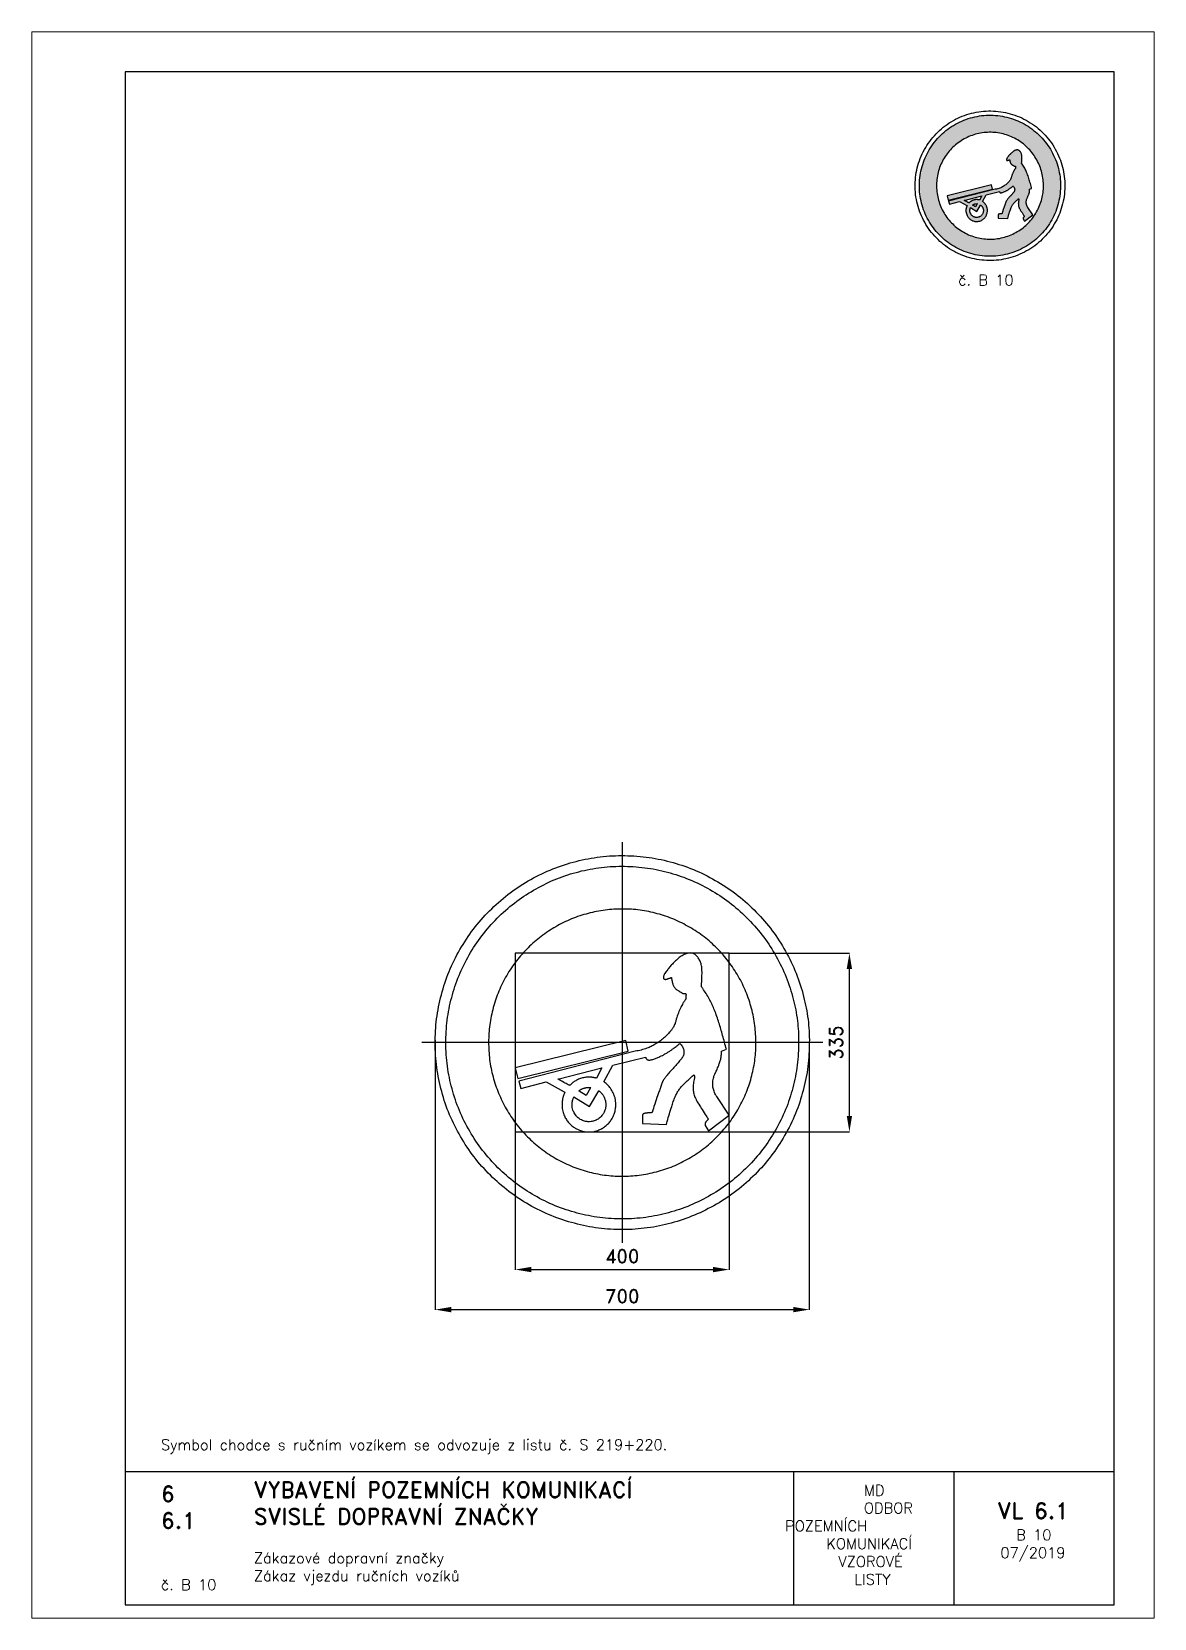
# Paper-space layout 'B 10' of a CAD drawing. Header units: millimetres. Extents: x 0 to 210, y 0 to 297.
# The model-space entities are those that its viewports show. They can reach past a viewport. Long polylines and large blocks are cut down to what shows.
import ezdxf

# ---------------------------------------------------------------- set-up
doc = ezdxf.new("R2010")
doc.units = ezdxf.units.MM
doc.header["$LTSCALE"] = 5
doc.linetypes.add('ČERCHOVANÁX2', pattern=[2, 1, -0.5, 0, -0.5])
doc.linetypes.add('ČÁRKOVANÁX2', pattern=[1.5, 1, -0.5])
for name, color, linetype in [('Kóty', 2, 'Continuous'), ('Rozpiska', 7, 'Continuous'), ('Značka', 7, 'Continuous')]:
    doc.layers.add(name, color=color, linetype=linetype)
doc.layers.add('Rámeček', color=6, linetype='Continuous', plot=False)
doc.styles.get("Standard").update_dxf_attribs({"font": 'romand.shx', "height": 25})
doc.dimstyles.get("Standard").update_dxf_attribs({"dimtxt": 25, "dimasz": 30, "dimexe": 0.18, "dimexo": 0.0625, "dimgap": 12.5, "dimtad": 1, "dimdec": 0, "dimzin": 0, "dimdsep": 46, "dimtxsty": 'Standard', "dimcen": 0.09, "dimadec": 0, "dimazin": 0, "dimtfac": 1, "dimtdec": 0, "dimtofl": 0, "dimtmove": 0, "dimatfit": 3, "dimfxl": 1, "dimtolj": 1, "dimtzin": 0, "dimarcsym": 0})

psp = doc.layouts.new('B 10')

# ---------------------------------------------------------------- texts
at = {"layer": 'Rozpiska', "color": 7, "attachment_point": 1}
for s, width, heights, insert, char_height in [('\\pi8.03909;{\\C6;č. B 10}', 27.9829, [2.67], (165.28, 251.51), 2), ('Symbol chodce s ručním vozíkem se odvozuje z listu č. S 219+220.', 155.5011, [0], (24.18, 33.48), 2), ('6', 149.0422, [0], (24.17, 24.77), 3), ('{\\C6;VYBAVENÍ POZEMNÍCH KOMUNIKACÍ\\P}SVISLÉ DOPRAVNÍ ZNAČKY{\\H1.34524x; }', 149.0422, [0], (41.56, 25.56), 3), ('\\pi14.7414;{\\C6;MD\\P\\pi2.36044;}ODBOR POZEMNÍCH{\\H1.57143x; }\\P\\pi7.69378;KOMUNIKACÍ{\\H1.5x; }\\P\\pi9.97949;{\\C6;VZOROVÉ\\H1.47619x; \\H0.67742x;\\P\\pi12.93187;LISTY\\H1.26984x; }', 33.1018, [0], (140.95, 24.95), 2), ('\\pi1.03113;{\\H1.5x;\\C6;VL 6.1\\P\\pi4.5073;\\H0.66667x;B 10\\H1.66666x; \\H0.6x;\\P\\pi1.5549;07/2019\\H1.80159x; }', 16.0623, [0], (179.66, 21.61), 2), ('6.1', 149.0422, [0], (24.17, 19.78), 3), ('{\\C6;Zákazové dopravní značky\\P}Zákaz vjezdu ručních vozíků{\\H1.83333x; }', 149.0422, [0], (41.56, 12.29), 2), ('{\\C6;č. B 10}', 18.3305, [2.67], (24.17, 7.28), 2)]:
    psp.add_mtext_dynamic_manual_height_columns(s, width=width, gutter_width=100, heights=heights, dxfattribs=dict(at, insert=insert, char_height=char_height))

msp = doc.modelspace()

# ---------------------------------------------------------------- blocks, each defined once
blk = doc.blocks.new('*D2')
at = {"layer": 'Defpoints', "color": 0, "transparency": 16777216}
for p in [(-349.9, 4.7), (350, 0.1), (350, -499.8)]:
    blk.add_point(p, dxfattribs=at)
at = {"layer": 'Kóty', "color": 0, "lineweight": -2, "transparency": 16777216}
for p, q in [((-349.9, 4.6), (-349.9, -500)), ((350, 0.1), (350, -500)), ((-319.9, -499.8), (320, -499.8))]:
    blk.add_line(p, q, dxfattribs=at)
at = {"layer": 'Kóty', "color": 0, "transparency": 16777216}
for points in [[(-319.9, -494.8), (-319.9, -504.8), (-349.9, -499.8)], [(320, -494.8), (320, -504.8), (350, -499.8)]]:
    blk.add_solid(points, dxfattribs=at)
at = {"layer": 'Kóty', "color": 0, "transparency": 16777216, "insert": (0.1, -474.8), "char_height": 25, "attachment_point": 5}
blk.add_mtext('\\A1;700', dxfattribs=at)
blk = doc.blocks.new('*D3')
at = {"layer": 'Defpoints', "color": 0, "transparency": 16777216}
for p in [(199.9, 167.8), (425, 167.8), (199.9, -167.2)]:
    blk.add_point(p, dxfattribs=at)
at = {"layer": 'Kóty', "color": 0, "lineweight": -2, "transparency": 16777216}
for p, q in [((200, 167.8), (425.2, 167.8)), ((425, -137.2), (425, 137.8)), ((200, -167.2), (425.2, -167.2))]:
    blk.add_line(p, q, dxfattribs=at)
at = {"layer": 'Kóty', "color": 0, "transparency": 16777216}
for points in [[(420, 137.8), (430, 137.8), (425, 167.8)], [(420, -137.2), (430, -137.2), (425, -167.2)]]:
    blk.add_solid(points, dxfattribs=at)
at = {"layer": 'Kóty', "color": 0, "transparency": 16777216, "insert": (400, 0.3), "char_height": 25, "attachment_point": 5, "rotation": 90}
blk.add_mtext('\\A1;335', dxfattribs=at)
blk = doc.blocks.new('*D4')
at = {"layer": 'Defpoints', "color": 0, "transparency": 16777216}
for p in [(-200.1, -167.2), (200, -167.2), (200, -424.8)]:
    blk.add_point(p, dxfattribs=at)
at = {"layer": 'Kóty', "color": 0, "lineweight": -2, "transparency": 16777216}
for p, q in [((-200.1, -167.3), (-200.1, -425)), ((200, -167.3), (200, -425)), ((-170.1, -424.8), (170, -424.8))]:
    blk.add_line(p, q, dxfattribs=at)
at = {"layer": 'Kóty', "color": 0, "transparency": 16777216}
for points in [[(-170.1, -419.8), (-170.1, -429.8), (-200.1, -424.8)], [(170, -419.8), (170, -429.8), (200, -424.8)]]:
    blk.add_solid(points, dxfattribs=at)
at = {"layer": 'Kóty', "color": 0, "transparency": 16777216, "insert": (-0.1, -399.8), "char_height": 25, "attachment_point": 5}
blk.add_mtext('\\A1;400', dxfattribs=at)

# ---------------------------------------------------------------- dimensions: what is measured, and where the dimension line sits
at = {"layer": 'Kóty'}
dim = msp.add_linear_dim(base=(425, 167.8), p1=(199.9, -167.2), p2=(199.9, 167.8), angle=90, dimstyle='Standard', dxfattribs=at)
dim.commit()
dim.dimension.update_dxf_attribs({"geometry": '*D3', "text_midpoint": (400, 0.3)})
for base, p1, p2, picture, middle in [((350, -499.8), (-349.9, 4.7), (350, 0.1), '*D2', (0.1, -474.8)), ((200, -424.8), (-200.1, -167.2), (200, -167.2), '*D4', (-0.1, -399.8))]:
    dim = msp.add_linear_dim(base=base, p1=p1, p2=p2, dimstyle='Standard', dxfattribs=at)
    dim.commit()
    dim.dimension.update_dxf_attribs({"geometry": picture, "text_midpoint": middle})

# ---------------------------------------------------------------- linework, layer by layer
at = {"layer": 'Značka', "color": 6, "linetype": 'ČERCHOVANÁX2', "lineweight": 25, "ltscale": 5}
for p, q in [((0, 375), (0, -375)), ((375, 0), (-375, 0))]:
    msp.add_line(p, q, dxfattribs=at)
at = {"layer": 'Značka', "color": 5}
for points in [[(350, 0.1), (350, -2.2), (350, -4.5, -0.032168), (346.5, -50.1, -0.035723), (336.9, -94.9, -0.036667), (321.9, -138.1, -0.034754), (300.8, -178.8, -0.034039), (275, -216.7, -0.034453), (244.3, -250.6, -0.03456), (209.6, -280.4, -0.034426), (171.1, -305.3, -0.034389), (129.8, -325.1, -0.034418), (86.2, -339.1, -0.034424), (41.2, -347.6, -0.034417), (-4.5, -349.9, -0.034416), (-50.2, -346.4, -0.034417), (-95, -336.7, -0.034417), (-138.2, -321.6, -0.034417), (-178.9, -300.7, -0.034417), (-216.7, -274.9, -0.034417), (-250.7, -244.1, -0.034417), (-280.5, -209.4, -0.034417), (-305.3, -170.9, -0.034417), (-325.2, -129.6, -0.034417), (-339.2, -86, -0.034417), (-347.7, -41, -0.034417), (-349.9, 4.7, -0.034417), (-346.5, 50.4, -0.034417), (-336.8, 95.1, -0.034417), (-321.7, 138.3, -0.034417), (-300.7, 179.1, -0.034417), (-274.9, 216.9, -0.034416), (-244.2, 250.8, -0.034418), (-209.5, 280.7, -0.034417), (-171, 305.5, -0.034415), (-129.7, 325.3, -0.034415), (-86.1, 339.3, -0.034415), (-41.1, 347.8, -0.034416), (4.6, 350.1, -0.034417), (50.3, 346.6, -0.034417), (95.1, 337, -0.034417), (138.3, 321.8, -0.034417), (179, 300.9, -0.034417), (216.8, 275.1, -0.034407), (250.8, 244.3, -0.034414), (280.6, 209.6, -0.034488), (305.4, 171.1, -0.034419), (325.3, 129.9, -0.034077), (339.3, 86.3, -0.03279), (347.6, 43.5, -0.034265), (350, 0.1)], [(148, 104.7), (148, 105.3), (148.1, 105.9, -0.00337), (148.3, 110), (148.6, 114.2, 0.001966), (148.9, 118.3, 0.003701), (149.1, 122.4, 0.006275), (149.2, 126.6, 0.009483), (149.3, 130.7, 0.008077), (149.2, 134.1, 0.006242), (149, 137.5, 0.013919), (148.6, 141.8, 0.028713), (147.8, 146, 0.052185), (145.6, 152.5, 0.042453), (142.2, 158.5, 0.02627), (140.2, 161.3, 0.040753), (137.8, 163.7, 0.046211), (135.3, 165.6, 0.05361), (132.5, 166.9, 0.056399), (129.4, 167.7, 0.050057), (126.1, 167.8, 0.042741), (122.8, 167.3, 0.029267), (119.6, 166.4, 0.051651), (112, 162.8, 0.040364), (105.1, 157.9, 0.016243), (101.5, 154.7, 0.007617), (98, 151.4, 0.003937), (95.2, 148.6, 0.00646), (92.4, 145.7, 0.008923), (89.7, 142.7, 0.01145), (87.1, 139.7, 0.006578), (85.2, 137.2), (83.2, 134.6, 0.01051), (80.7, 131.4, 0.043328), (78.7, 127.9, 0.035506), (77.8, 125.7, 0.039155), (77.2, 123.4, 0.022372), (77.1, 122.5, 0.034877), (77, 121.6, 0.032492), (77.1, 121, 0.043451), (77.3, 120.4, 0.03626), (77.4, 120, 0.041468), (77.6, 119.7, 0.041912), (77.9, 119.4, 0.041994), (78.2, 119.1, 0.040778), (78.6, 118.9, 0.033937), (79, 118.7, 0.04021), (79.6, 118.6, 0.031473), (80.2, 118.5, 0.0226), (80.8, 118.5), (81.4, 118.5, 0.027185), (82.6, 118.7, 0.027556), (83.8, 119), (84.5, 119.2), (85.2, 119.5), (86.1, 119.8), (86.9, 120.1), (87.7, 120.4), (88.6, 120.7), (89.4, 121), (90.2, 121.2), (91, 121.5), (91.8, 121.8), (91.9, 121.8), (92, 121.9), (92.1, 121), (92.2, 120.1, 0.003521), (92.5, 118.5, 0.003752), (92.8, 116.8, 0.012211), (93.5, 113.5, 0.020369), (94.4, 110.2, 0.024945), (95.3, 107.6, 0.035429), (96.6, 105.1, 0.030647), (97.7, 103.4, 0.030336), (99.1, 101.7, 0.02797), (100.7, 100.2, 0.021081), (102.4, 98.9, 0.015188), (104.5, 97.5, 0.004546), (106.7, 96.2, 0.004089), (109.5, 94.4, 0.013987), (112.5, 92.8, 0.02208), (113.6, 92.3, 0.054945), (114.8, 91.9, 0.039108), (115.6, 91.8, 0.029672), (116.3, 91.8, -0.017608), (117.4, 91.9, -0.136686), (118.4, 91.7, -0.109716), (118.9, 91.3, -0.100074), (119.2, 90.6, -0.049027), (119.3, 90.3, -0.027423), (119.3, 89.9, -0.024382), (119.3, 88.8, 0.024501), (119.2, 87.7, 0.01476), (119.2, 87.2), (119.2, 86.7, -0.014317), (119.2, 85.6), (119.2, 84.5, 0.008347), (119.2, 83.6, 0.013352), (119.2, 82.6), (119.2, 82.5), (119.3, 82.4, 0.000812), (118.2, 80.8, 0.002662), (117.1, 79.2, 0.006039), (115.3, 76.4, 0.006642), (113.6, 73.6, 0.010145), (111.4, 69.6, 0.011132), (109.3, 65.5, 0.011321), (107.1, 60.8, 0.007846), (105.2, 56, 0.008445), (103.5, 51.5, 0.014046), (102, 47, 0.006609), (100.4, 41.3, -0.021804), (98.7, 35.7, -0.022986), (97.3, 32.3, -0.024158), (95.6, 29, -0.029241), (92.7, 24.6, -0.016909), (89.4, 20.5, -0.018748), (83.6, 14.1, -0.02106), (77.4, 8.3, -0.024458), (69.8, 2.2, -0.022484), (61.6, -3.1, -0.021441), (54.1, -7.2, -0.027217), (46.3, -10.6, -0.030344), (35.4, -13.8, -0.010008), (24.3, -16.2), (-193.4, -72.4), (-189.6, -85.9), (-142.1, -73.2), (-108.7, -92.2), (-107.3, -93), (-107.4, -93.3), (-107.6, -93.6, 0.012198), (-108.6, -95.8, 0.012914), (-109.5, -98.1, 0.012426), (-110.3, -100.3, 0.012058), (-110.9, -102.6, 0.012128), (-111.5, -104.9, 0.01218), (-111.9, -107.2, 0.009837), (-112.2, -109.1, 0.009668), (-112.4, -111, 0.012182), (-112.6, -113.5, 0.011851), (-112.7, -115.9, 0.047359), (-111.8, -125.7, 0.051994), (-109, -135.1, 0.042916), (-105.6, -142.2, 0.040254), (-101, -148.7, 0.039169), (-95.7, -154.4, 0.040712), (-89.5, -159.1, 0.033407), (-84, -162.2, 0.033112), (-78.2, -164.6, 0.042496), (-70.4, -166.6, 0.043016), (-62.3, -167.2, 0.051497), (-52.7, -166.3, 0.052136), (-43.5, -163.5, 0.042154), (-36.5, -160, 0.040374), (-30.2, -155.4, 0.039642), (-24.6, -149.9, 0.040127), (-20, -143.6, 0.032712), (-16.9, -138, 0.032097), (-14.6, -132.1, 0.041107), (-12.6, -124.1, 0.041861), (-12, -115.9, 0.032274), (-12.4, -109.7, 0.031915), (-13.5, -103.5, 0.025621), (-15, -98.7, 0.025552), (-16.9, -94, 0.025235), (-19.2, -89.6, 0.025676), (-21.9, -85.4, 0.020212), (-24.4, -82.3, 0.019405), (-27.1, -79.4, 0.021345), (-30.1, -76.6, 0.024071), (-33.4, -74), (-34, -73.6), (-34.6, -73.2), (-17.6, -42.3), (43.7, -27), (43.7, -27.3), (43.8, -27.6, 0.026928), (44.2, -28.6, 0.035165), (44.6, -29.5, 0.032913), (45.1, -30.2, 0.037091), (45.6, -30.8, 0.041928), (46.3, -31.4, 0.042075), (47.1, -31.9, 0.045063), (48, -32.3, 0.036373), (49.1, -32.5, 0.036078), (50.4, -32.6, 0.026005), (51.7, -32.6, 0.027684), (53.7, -32.3, 0.016779), (55.7, -31.8, 0.029742), (62.1, -29.8, 0.015667), (68.3, -27.2, 0.007871), (72.8, -25, 0.010373), (77.3, -22.7, 0.012805), (82.6, -19.7, 0.010564), (87.7, -16.5, 0.008353), (92.5, -13.2, 0.006793), (97.3, -9.8, 0.003796), (100.7, -7.2, 0.002504), (104, -4.6), (105.4, -3.5), (106.7, -2.5), (107.3, -2), (108, -1.5), (108.5, -2), (109, -2.6, -0.031545), (111.4, -5.7, -0.040962), (113.4, -9.1, -0.037922), (114.5, -11.9, -0.041838), (115.2, -15, -0.048067), (115.4, -18.4, -0.046095), (115, -21.9, -0.045664), (114, -25.1, -0.051517), (112.4, -28, -0.042729), (110, -31.2, 0.004309), (107.3, -34.1, 0.018203), (104.4, -37.6, -0.007965), (101.6, -41.1, -0.012707), (99.2, -43.9, -0.00352), (96.6, -46.7, 0.002116), (93.4, -50.2, 0.003575), (90.2, -53.7, 0.004216), (87, -57.3, 0.003729), (83.9, -61.1, 0.012997), (80.1, -65.8, 0.030703), (76.7, -70.8, 0.012981), (75.9, -72.3, 0.016503), (75.1, -73.8, 0.0133), (74.5, -75.2, 0.007937), (74, -76.6, 0.006074), (73.4, -78.4), (72.8, -80.3), (72.2, -82.1), (71.7, -83.9, -0.006232), (71, -85.9), (70.3, -87.9, -0.004322), (68.7, -92, 0.004117), (67.2, -96.1, 0.005215), (66, -99.4), (64.9, -102.6), (63.5, -106.8), (62.1, -110.9), (60.7, -115.3), (59.4, -119.6), (58.3, -123.1), (57.2, -126.5), (56.7, -128), (56.3, -129.4), (56, -130.1), (55.8, -130.9), (55.6, -130.9), (55.4, -130.9, -0.005374), (54.3, -131.1, -0.004484), (53.2, -131.2, -0.003077), (52.1, -131.3, -0.001673), (51.1, -131.4), (49.8, -131.5, 0.001226), (48.5, -131.6, 0.003219), (47.2, -131.7, 0.005162), (45.9, -131.9, 0.004553), (44.9, -132, 0.003521), (43.8, -132.2, 0.005177), (42.9, -132.3, 0.011046), (42.1, -132.5, 0.023021), (41.1, -132.7, 0.037097), (40.1, -133.1, 0.040469), (39.4, -133.5, 0.055739), (38.8, -134, 0.050237), (38.4, -134.5, 0.049663), (38.1, -135.1, 0.044788), (37.9, -135.7, 0.026809), (37.8, -136.4, 0.017125), (37.8, -137.2), (37.8, -138), (37.8, -151.3), (82.6, -153), (83.4, -150.2), (84.2, -147.4, -0.00169), (88.2, -133.4, -0.005529), (92.5, -119.4, -0.009468), (95.5, -110.4, -0.018661), (99, -101.5, -0.021222), (102.2, -94.9, -0.028462), (105.9, -88.7, -0.027247), (110.3, -83, -0.018588), (115.2, -77.8, -0.011599), (120.4, -72.6, -0.005186), (125.8, -67.7), (128.5, -65.4), (131.1, -63), (132.6, -61.7), (134, -60.4), (134.1, -60.5), (134.1, -60.6, -0.027495), (134.5, -61.2, -0.027373), (134.8, -61.7), (135, -62.3), (135.1, -62.9, -0.024616), (135.3, -63.6), (135.3, -64.3), (135.3, -64.9), (135.3, -65.6), (135.2, -66.1), (135.1, -66.6), (135.1, -66.8), (135.1, -67), (135, -67.1), (135, -67.1), (134.8, -68.1), (134.5, -69.1, 0.016359), (133.5, -74, 0.020911), (132.8, -79, 0.019694), (132.6, -83.1, 0.021542), (132.6, -87.1, 0.025442), (133.1, -91.6, 0.026838), (134, -96, 0.02428), (135.3, -100, 0.021209), (136.9, -103.9, 0.019404), (139.2, -108.4, 0.011019), (141.7, -112.8), (143.4, -115.4), (145, -118.1), (146.4, -120.3), (147.8, -122.5), (149.7, -125.4), (151.5, -128.2), (153.4, -131.3), (155.3, -134.3), (156.9, -136.7), (158.4, -139), (159, -140), (159.6, -141), (160, -141.6, -0.045039), (160.3, -142.2), (160.4, -142.5), (160.5, -142.8), (160.5, -143.2), (160.4, -143.5, -0.047616), (160.2, -144), (160, -144.5, -0.032432), (159.5, -145.2), (158.9, -145.9), (158.2, -146.6), (157.5, -147.3), (157.1, -147.8), (156.6, -148.3, 0.029326), (156, -149.1, 0.040974), (155.5, -150), (155.4, -150.4), (155.2, -150.9), (155.1, -151.5), (155, -152.2), (155, -152.8), (155, -153.5), (155.1, -154.3), (155.3, -155), (155.3, -155.1), (155.4, -155.2), (161.4, -165), (199.9, -135.7), (176.7, -101), (176.2, -100.2), (175.8, -99.4, -0.020094), (173.5, -95.2, -0.025122), (171.7, -90.8, -0.024276), (170.5, -87, -0.026324), (169.7, -83.1, -0.031713), (169.2, -78.4, -0.031096), (169.3, -73.7, -0.030914), (169.9, -69.1, -0.030861), (171.1, -64.5, -0.027568), (173.3, -58.8), (175.9, -53.3, 0.006392), (177.6, -49.4, 0.00425), (179.2, -45.5), (180.4, -42.6, 0.006618), (181.5, -39.6, 0.010906), (182.7, -36.1, 0.013644), (183.7, -32.5, 0.015759), (184.6, -28.9, 0.017743), (185.1, -25.3, 0.014321), (185.4, -22.5, 0.014136), (185.5, -19.7), (185.6, -18.6), (185.5, -17.4), (185.5, -16.8), (185.5, -16.2), (194.9, -12.5), (194.3, -10.7), (193.8, -8.9, -0.002368), (190.4, 3.8, 0.001246), (187, 16.5, 0.004371), (183.6, 28.4, 0.007412), (180, 40.2, 0.010467), (176, 52, 0.013457), (171.5, 63.5, 0.012502), (167.3, 72.8, 0.012849), (162.6, 81.9, 0.015615), (156.9, 91.8, 0.017745), (150.5, 101.3, 0.002695), (149.3, 103), (148, 104.7)], [(-48.4, -66.6), (-48.6, -66.6), (-48.8, -66.5, 0.007636), (-50.2, -66.1, 0.008202), (-51.7, -65.8, 0.007857), (-53, -65.5, 0.007462), (-54.4, -65.3, 0.007441), (-55.8, -65.1, 0.007847), (-57.2, -64.9), (-58.3, -64.8), (-59.5, -64.7, 0.006404), (-60.7, -64.7, 0.0074), (-61.9, -64.6), (-62.1, -64.6), (-62.3, -64.6), (-63, -64.7), (-63.6, -64.7, 0.007117), (-64.9, -64.7, 0.006527), (-66.1, -64.8, 0.015872), (-69.2, -65.1, 0.016613), (-72.2, -65.6, 0.022077), (-76.1, -66.6, 0.021695), (-79.9, -67.9, 0.021276), (-83.6, -69.5, 0.021365), (-87.1, -71.3, 0.0167), (-89.8, -73, 0.015785), (-92.4, -74.9, 0.017236), (-95, -77, 0.019346), (-97.5, -79.3), (-97.9, -79.7), (-98.3, -80.1), (-98.6, -79.9), (-99, -79.8), (-101, -78.7), (-102.9, -77.6), (-104.9, -76.6), (-106.8, -75.6), (-109.1, -74.3), (-111.5, -73), (-113.7, -71.9), (-115.8, -70.7), (-117.8, -69.6), (-119.7, -68.6), (-120, -68.5), (-120.2, -68.3), (-38, -47), (-48.4, -66.6)], [(-58.9, -84), (-59.2, -84.6), (-67.8, -98.7), (-80.7, -90.7), (-81.5, -90.4), (-81.3, -90.2), (-81, -90.1, -0.017292), (-79.3, -88.8, -0.018407), (-77.5, -87.7, -0.017884), (-75.7, -86.8, -0.017285), (-73.8, -86, -0.017432), (-71.8, -85.3, -0.01785), (-69.9, -84.7, -0.014434), (-68.2, -84.3, -0.013813), (-66.6, -84.1, -0.017791), (-64.5, -83.8, -0.019198), (-62.3, -83.8), (-61.9, -83.8), (-61.5, -83.8), (-61.2, -83.8), (-60.8, -83.8), (-60.5, -83.8), (-60.1, -83.9), (-59.9, -83.9), (-59.6, -83.9), (-59.3, -83.9), (-59, -84), (-58.9, -84), (-58.9, -84)], [(-43.9, -90.5), (-43.6, -90.1), (-43.3, -90.3), (-42.9, -90.6, -0.025086), (-40.6, -92.6, -0.025952), (-38.5, -94.9, -0.02489), (-36.7, -97.2, -0.02399), (-35.1, -99.7, -0.024022), (-33.8, -102.3, -0.024415), (-32.7, -105.1, -0.019919), (-31.9, -107.4, -0.019571), (-31.4, -109.7, -0.024758), (-30.9, -112.8, -0.024425), (-30.8, -115.9, -0.048375), (-31.3, -122.1, -0.05127), (-33.1, -128, -0.041949), (-35.2, -132.4, -0.040096), (-38.1, -136.5, -0.039307), (-41.5, -140, -0.04074), (-45.3, -143, -0.033387), (-48.7, -145, -0.032663), (-52.4, -146.4, -0.048588), (-58.1, -147.8, -0.05246), (-63.9, -148.1, -0.014074), (-65.4, -147.9, -0.012667), (-66.9, -147.8, -0.030127), (-70.6, -147, -0.031929), (-74.1, -145.8, -0.042146), (-78.5, -143.6, -0.040941), (-82.5, -140.7, -0.040351), (-86, -137.2, -0.040299), (-88.9, -133.3, -0.032612), (-90.8, -129.8, -0.031868), (-92.3, -126.1, -0.041132), (-93.5, -121.1, -0.043118), (-93.9, -115.9, -0.015428), (-93.8, -114.1, -0.014328), (-93.7, -112.3, -0.011508), (-93.5, -110.8, -0.012018), (-93.2, -109.4, -0.011869), (-92.9, -107.9, -0.01129), (-92.5, -106.5, -0.019068), (-91.7, -104.3, -0.021854), (-90.8, -102.1), (-90.7, -101.9), (-90.6, -101.7), (-61.4, -119.7), (-43.9, -90.5)]]:
    msp.add_lwpolyline(points, format="xyb", dxfattribs=at)
at = {"layer": 'Značka', "color": 1}
for points in [[(330, 0.1), (330, -2), (330, -4.2, -0.032166), (326.7, -47.2, -0.035722), (317.7, -89.5, -0.036665), (303.5, -130.2, -0.034754), (283.7, -168.6, -0.034039), (259.3, -204.3, -0.034453), (230.3, -236.3, -0.03456), (197.6, -264.4, -0.034426), (161.3, -287.8, -0.034389), (122.4, -306.5, -0.034418), (81.3, -319.7, -0.034424), (38.9, -327.7, -0.034417), (-4.3, -329.9, -0.034416), (-47.3, -326.6, -0.034417), (-89.5, -317.5, -0.034417), (-130.3, -303.2, -0.034416), (-168.7, -283.5, -0.034417), (-204.3, -259.1, -0.034417), (-236.3, -230.2, -0.034417), (-264.5, -197.4, -0.034417), (-287.9, -161.1, -0.034417), (-306.6, -122.2, -0.034417), (-319.8, -81.1, -0.034417), (-327.8, -38.7, -0.034417), (-329.9, 4.4, -0.034417), (-326.7, 47.5, -0.034417), (-317.6, 89.7, -0.034417), (-303.3, 130.4, -0.034416), (-283.6, 168.8, -0.034417), (-259.2, 204.5, -0.034418), (-230.2, 236.5, -0.034417), (-197.5, 264.6, -0.034415), (-161.2, 288, -0.034416), (-122.3, 306.8, -0.034417), (-81.2, 320, -0.034418), (-38.8, 328, -0.034417), (4.4, 330.1, -0.034417), (47.4, 326.8, -0.034417), (89.6, 317.7, -0.034415), (130.4, 303.5, -0.034416), (168.8, 283.7, -0.034418), (204.4, 259.4, -0.034406), (236.4, 230.4, -0.034413), (264.6, 197.6, -0.034487), (288, 161.4, -0.034418), (306.7, 122.5, -0.034077), (319.9, 81.3, -0.032792), (327.7, 41, -0.034265), (330, 0.1)], [(250, 0.1), (250, 1.8), (250, 3.4, 0.032169), (247.5, 36, 0.035722), (240.7, 68, 0.036667), (229.9, 98.9, 0.034753), (214.9, 127.9, 0.03404), (196.5, 155, 0.034453), (174.5, 179.2, 0.034563), (149.7, 200.5, 0.034428), (122.2, 218.2, 0.03439), (92.7, 232.4, 0.034416), (61.6, 242.4, 0.034424), (29.4, 248.5, 0.034418), (-3.2, 250.1, 0.034416), (-35.8, 247.6, 0.034415), (-67.8, 240.7, 0.034415), (-98.7, 229.9, 0.034416), (-127.8, 215, 0.034418), (-154.8, 196.5, 0.034417), (-179, 174.6, 0.034415), (-200.4, 149.8, 0.034417), (-218.1, 122.3, 0.034416), (-232.3, 92.8, 0.034416), (-242.3, 61.7, 0.034417), (-248.3, 29.5, 0.034417), (-249.9, -3.2, 0.034417), (-247.5, -35.8, 0.034417), (-240.6, -67.7, 0.034417), (-229.7, -98.6, 0.034417), (-214.8, -127.7, 0.034416), (-196.4, -154.7, 0.034416), (-174.4, -179, 0.034417), (-149.6, -200.3, 0.034417), (-122.1, -218, 0.034417), (-92.6, -232.2, 0.034417), (-61.5, -242.2, 0.034416), (-29.3, -248.3, 0.034416), (3.3, -249.9, 0.034417), (35.9, -247.4, 0.034418), (67.9, -240.5, 0.034416), (98.8, -229.7, 0.034417), (127.9, -214.7, 0.034417), (154.9, -196.3, 0.034405), (179.1, -174.3, 0.034415), (200.5, -149.5, 0.034488), (218.2, -122, 0.034417), (232.3, -92.6, 0.034078), (242.4, -61.4, 0.032788), (248.3, -30.9, 0.034264), (250, 0.1)]]:
    msp.add_lwpolyline(points, format="xyb", dxfattribs=at)
at = {"layer": 'Značka', "color": 6, "linetype": 'ČÁRKOVANÁX2', "ltscale": 2.5}
msp.add_lwpolyline([(-200.1, -167.2), (199.9, -167.2), (199.9, 167.8), (-200.1, 167.8)], close=True, dxfattribs=at)
at = {"layer": 'Značka', "color": 5}
msp.add_lwpolyline([(-195.5, -67), (11.1, -15.7), (6.6, 3.9), (-200.1, -47.4), (-195.5, -67)], dxfattribs=at)

msp.set_redraw_order([(e.dxf.handle, doc.entitydb.next_handle()) for e in msp.query("TEXT MTEXT ATTDEF DIMENSION ARC_DIMENSION")])  # texts and dimensions are drawn at this point

# ---------------------------------------------------------------- hatches: boundary and pattern name
at = {"layer": 'Značka'}
h = psp.add_hatch(color=10, dxfattribs=at)
h.dxf.hatch_style = 1
edge = h.paths.add_edge_path()
edge.add_line((192.47, 268.17), (192.47, 268.09))
edge.add_line((192.47, 268.09), (192.47, 268))
edge.add_arc((179.04, 268.16), 13.43, 351.9548, 359.3251, ccw=False)
edge.add_arc((180.34, 267.97), 12.11, 343.7762, 351.9602, ccw=False)
edge.add_arc((180.58, 267.63), 11.79, 336.639, 345.039, ccw=False)
edge.add_arc((179.98, 267.89), 12.44, 328.6767, 336.639, ccw=False)
edge.add_arc((179.66, 267.85), 12.7, 321.7741, 329.5724, ccw=False)
edge.add_arc((179.78, 267.76), 12.54, 313.8798, 321.7728, ccw=False)
edge.add_arc((179.69, 267.61), 12.51, 306.74, 314.6575, ccw=False)
edge.add_arc((179.66, 267.65), 12.56, 298.8558, 306.7425, ccw=False)
edge.add_arc((179.5, 267.58), 12.57, 291.7477, 299.6257, ccw=False)
edge.add_arc((179.51, 267.57), 12.56, 283.8717, 291.7567, ccw=False)
edge.add_arc((179.34, 267.53), 12.56, 276.7449, 284.631, ccw=False)
edge.add_arc((179.34, 267.53), 12.56, 268.8698, 276.7543, ccw=False)
edge.add_arc((179.18, 267.53), 12.56, 261.746, 269.6301, ccw=False)
edge.add_arc((179.17, 267.54), 12.56, 253.8708, 261.7555, ccw=False)
edge.add_arc((179.01, 267.58), 12.56, 246.7437, 254.6286, ccw=False)
edge.add_arc((179.01, 267.58), 12.56, 238.8703, 246.7545, ccw=False)
edge.add_arc((178.87, 267.66), 12.56, 231.7456, 239.6302, ccw=False)
edge.add_arc((178.87, 267.67), 12.56, 223.87, 231.7549, ccw=False)
edge.add_arc((178.75, 267.78), 12.56, 216.7437, 224.6287, ccw=False)
edge.add_arc((178.75, 267.79), 12.56, 208.8675, 216.7518, ccw=False)
edge.add_arc((178.66, 267.93), 12.56, 201.75, 209.6349, ccw=False)
edge.add_arc((178.67, 267.93), 12.56, 193.8677, 201.7526, ccw=False)
edge.add_arc((178.63, 268.1), 12.56, 186.7457, 194.6303, ccw=False)
edge.add_arc((178.62, 268.1), 12.56, 178.8699, 186.7541, ccw=False)
edge.add_arc((178.63, 268.26), 12.56, 171.7458, 179.6302, ccw=False)
edge.add_arc((178.63, 268.27), 12.56, 163.8709, 171.7554, ccw=False)
edge.add_arc((178.67, 268.43), 12.56, 156.7437, 164.6286, ccw=False)
edge.add_arc((178.68, 268.43), 12.56, 148.8719, 156.7565, ccw=False)
edge.add_arc((178.76, 268.57), 12.56, 141.7443, 149.6285, ccw=False)
edge.add_arc((178.76, 268.57), 12.56, 133.8692, 141.7539, ccw=False)
edge.add_arc((178.88, 268.69), 12.56, 126.7477, 134.6322, ccw=False)
edge.add_arc((178.88, 268.69), 12.56, 118.8594, 126.7438, ccw=False)
edge.add_arc((179.03, 268.77), 12.56, 111.7562, 119.6407, ccw=False)
edge.add_arc((179.03, 268.77), 12.56, 103.8717, 111.7562, ccw=False)
edge.add_arc((179.19, 268.81), 12.56, 96.7351, 104.62, ccw=False)
edge.add_arc((179.19, 268.82), 12.56, 88.8722, 96.7571, ccw=False)
edge.add_arc((179.36, 268.81), 12.56, 81.7536, 89.6384, ccw=False)
edge.add_arc((179.36, 268.81), 12.56, 73.8655, 81.7504, ccw=False)
edge.add_arc((179.52, 268.77), 12.56, 66.7411, 74.6262, ccw=False)
edge.add_arc((179.52, 268.76), 12.56, 58.8693, 66.7544, ccw=False)
edge.add_arc((179.67, 268.68), 12.56, 51.7532, 59.6372, ccw=False)
edge.add_arc((179.66, 268.68), 12.56, 43.8654, 51.7479, ccw=False)
edge.add_arc((179.78, 268.56), 12.56, 36.7469, 44.6312, ccw=False)
edge.add_arc((179.81, 268.57), 12.53, 28.8527, 36.7533, ccw=False)
edge.add_arc((179.87, 268.42), 12.55, 21.7377, 29.6228, ccw=False)
edge.add_arc((179.74, 268.37), 12.69, 13.9321, 21.7382, ccw=False)
edge.add_arc((179.93, 268.24), 12.54, 7.1927, 14.7048, ccw=False)
edge.add_arc((180.5, 268.31), 11.97, -0.6376, 7.2129, ccw=False)
edge = h.paths.add_edge_path(flags=16)
edge.add_line((189.27, 268.17), (189.27, 268.24))
edge.add_line((189.27, 268.24), (189.27, 268.3))
edge.add_arc((179.1, 268.18), 10.17, 0.6843, 8.054)
edge.add_arc((180.08, 268.32), 9.17, 8.0419, 16.2258)
edge.add_arc((180.26, 268.58), 8.93, 14.9494, 23.3496)
edge.add_arc((179.81, 268.38), 9.42, 23.367, 31.3296)
edge.add_arc((179.56, 268.41), 9.62, 30.4267, 38.226)
edge.add_arc((179.66, 268.49), 9.5, 38.2151, 46.1084)
edge.add_arc((179.59, 268.59), 9.47, 45.3565, 53.2737)
edge.add_arc((179.56, 268.57), 9.51, 53.2507, 61.1378)
edge.add_arc((179.45, 268.62), 9.52, 60.373, 68.2515)
edge.add_arc((179.45, 268.63), 9.52, 68.2378, 76.122)
edge.add_arc((179.33, 268.66), 9.51, 75.3793, 83.2652)
edge.add_arc((179.32, 268.66), 9.52, 83.2371, 91.1203)
edge.add_arc((179.2, 268.65), 9.52, 90.3708, 98.2547)
edge.add_arc((179.2, 268.66), 9.51, 98.254, 106.1386)
edge.add_arc((179.07, 268.62), 9.51, 105.3568, 113.2415)
edge.add_arc((179.07, 268.62), 9.51, 113.257, 121.1423)
edge.add_arc((178.97, 268.56), 9.52, 120.37, 128.2538)
edge.add_arc((178.96, 268.56), 9.51, 128.2372, 136.1217)
edge.add_arc((178.87, 268.47), 9.51, 135.3672, 143.2524)
edge.add_arc((178.87, 268.46), 9.51, 143.246, 151.1307)
edge.add_arc((178.81, 268.35), 9.52, 150.3714, 158.2562)
edge.add_arc((178.81, 268.35), 9.51, 158.246, 166.1305)
edge.add_arc((178.78, 268.23), 9.52, 165.3698, 173.254)
edge.add_arc((178.78, 268.23), 9.52, 173.2454, 181.1295)
edge.add_arc((178.78, 268.1), 9.52, 180.3688, 188.2532)
edge.add_arc((178.78, 268.1), 9.52, 188.2473, 196.1316)
edge.add_arc((178.82, 267.98), 9.52, 195.3686, 203.2529)
edge.add_arc((178.82, 267.98), 9.51, 203.2494, 211.1343)
edge.add_arc((178.88, 267.87), 9.52, 210.3666, 218.2514)
edge.add_arc((178.88, 267.87), 9.52, 218.2401, 226.1249)
edge.add_arc((178.97, 267.78), 9.51, 225.3707, 233.255)
edge.add_arc((178.97, 267.78), 9.51, 233.2519, 241.1366)
edge.add_arc((179.09, 267.72), 9.52, 240.3651, 248.2499)
edge.add_arc((179.09, 267.72), 9.51, 248.246, 256.1305)
edge.add_arc((179.21, 267.69), 9.51, 255.3696, 263.2542)
edge.add_arc((179.21, 267.69), 9.52, 263.2452, 271.1298)
edge.add_arc((179.34, 267.69), 9.52, 270.3686, 278.2534)
edge.add_arc((179.34, 267.69), 9.51, 278.2472, 286.1317)
edge.add_arc((179.46, 267.72), 9.52, 285.3685, 293.253)
edge.add_arc((179.46, 267.72), 9.51, 293.2523, 301.1377)
edge.add_arc((179.57, 267.79), 9.52, 300.3691, 308.2546)
edge.add_arc((179.57, 267.79), 9.52, 308.2336, 316.1158)
edge.add_arc((179.65, 267.88), 9.52, 315.385, 323.2681)
edge.add_arc((179.68, 267.87), 9.49, 323.2346, 331.1349)
edge.add_arc((179.72, 267.99), 9.51, 330.3776, 338.2633)
edge.add_arc((179.63, 268.02), 9.61, 338.265, 346.0722)
edge.add_arc((179.77, 268.12), 9.5, 345.2954, 352.807)
edge.add_arc((180.2, 268.07), 9.07, 352.7879, 360.6374)
h = psp.add_hatch(color=249, dxfattribs=at)
h.dxf.hatch_style = 1
edge = h.paths.add_edge_path()
edge.add_line((185.19, 272.35), (185.19, 272.37))
edge.add_line((185.19, 272.37), (185.19, 272.4))
edge.add_arc((197.54, 271.74), 12.37, 176.1747, 176.9471, ccw=False)
edge.add_line((185.2, 272.56), (185.21, 272.73))
edge.add_arc((164.42, 274.13), 20.84, 356.1373, 356.5879)
edge.add_arc((174.15, 273.57), 11.1, 356.5045, 357.3526)
edge.add_arc((178.58, 273.38), 6.67, 357.2258, 358.6638)
edge.add_arc((180.82, 273.33), 4.42, 358.6398, 360.8132)
edge.add_arc((181.05, 273.33), 4.19, 0.7691, 2.6202)
edge.add_arc((179.82, 273.29), 5.42, 2.5021, 3.9327)
edge.add_arc((182.15, 273.47), 3.09, 3.4788, 6.6686)
edge.add_arc((183.73, 273.66), 1.49, 6.7884, 13.367)
edge.add_arc((183.9, 273.7), 1.32, 12.9884, 24.9376)
edge.add_arc((183.61, 273.58), 1.63, 24.7803, 34.5039)
edge.add_arc((183.87, 273.79), 1.3, 33.1538, 39.173)
edge.add_arc((184.23, 274.08), 0.833, 39.2562, 48.591)
edge.add_arc((184.33, 274.21), 0.678, 47.7652, 58.3485)
edge.add_arc((184.38, 274.29), 0.582, 58.3676, 70.6424)
edge.add_arc((184.37, 274.3), 0.577, 69.8078, 82.7197)
edge.add_arc((184.36, 274.22), 0.651, 82.6825, 94.145)
edge.add_arc((184.36, 274.1), 0.777, 93.2598, 103.0494)
edge.add_arc((184.44, 273.75), 1.14, 102.9005, 109.6061)
edge.add_arc((184.59, 273.27), 1.64, 109.1936, 121.0207)
edge.add_arc((184.83, 272.88), 2.09, 120.97, 130.2158)
edge.add_arc((185.35, 272.16), 2.98, 129.0354, 132.7576)
edge.add_arc((187.64, 269.7), 6.34, 132.8691, 134.6147)
edge.add_arc((190.27, 266.97), 10.13, 134.3457, 135.2479)
edge.add_arc((187.46, 269.74), 6.19, 135.1723, 136.6529)
edge.add_arc((186.22, 270.92), 4.47, 136.617, 138.6619)
edge.add_arc((185.47, 271.57), 3.48, 138.6797, 141.3038)
edge.add_arc((186.55, 270.69), 4.87, 141.089, 142.5966)
edge.add_line((182.68, 273.65), (182.6, 273.55))
edge.add_arc((185.65, 271.15), 3.88, 141.8696, 144.2782)
edge.add_arc((183.26, 272.86), 0.941, 144.1227, 154.0465)
edge.add_arc((183.01, 272.98), 0.66, 153.3132, 161.4471)
edge.add_arc((182.95, 273), 0.599, 161.4199, 170.3889)
edge.add_arc((182.76, 273.02), 0.407, 169.2176, 174.344)
edge.add_arc((182.62, 273.04), 0.264, 174.7596, 182.7496)
edge.add_arc((182.54, 273.03), 0.189, 181.8955, 189.3396)
edge.add_arc((182.49, 273.03), 0.141, 190.1969, 200.1489)
edge.add_arc((182.47, 273.01), 0.116, 198.153, 206.4595)
edge.add_arc((182.46, 273.01), 0.103, 207.8249, 217.3232)
edge.add_arc((182.46, 273), 0.0967, 215.1869, 224.7868)
edge.add_arc((182.46, 273.01), 0.0984, 226.0969, 235.7154)
edge.add_arc((182.46, 273.01), 0.104, 233.9002, 243.2407)
edge.add_arc((182.47, 273.03), 0.127, 244.3111, 252.086)
edge.add_arc((182.48, 273.05), 0.152, 250.2219, 259.4323)
edge.add_arc((182.49, 273.1), 0.198, 259.9531, 267.1637)
edge.add_arc((182.49, 273.16), 0.257, 266.4229, 271.6016)
edge.add_line((182.5, 272.9), (182.52, 272.9))
edge.add_arc((182.49, 273.36), 0.461, 274.692, 280.9208)
edge.add_arc((182.49, 273.35), 0.454, 281.2131, 287.5269)
edge.add_line((182.62, 272.92), (182.65, 272.93))
edge.add_line((182.65, 272.93), (182.68, 272.94))
edge.add_line((182.68, 272.94), (182.71, 272.95))
edge.add_line((182.71, 272.95), (182.75, 272.96))
edge.add_line((182.75, 272.96), (182.78, 272.98))
edge.add_line((182.78, 272.98), (182.81, 272.99))
edge.add_line((182.81, 272.99), (182.85, 273))
edge.add_line((182.85, 273), (182.88, 273.01))
edge.add_line((182.88, 273.01), (182.91, 273.02))
edge.add_line((182.91, 273.02), (182.94, 273.03))
edge.add_line((182.94, 273.03), (182.95, 273.03))
edge.add_line((182.95, 273.03), (182.95, 273.04))
edge.add_line((182.95, 273.04), (182.96, 273))
edge.add_line((182.96, 273), (182.96, 272.96))
edge.add_arc((187.57, 273.67), 4.66, 188.7143, 189.5214)
edge.add_arc((187.29, 273.64), 4.39, 189.7192, 190.5791)
edge.add_arc((185.71, 273.32), 2.77, 190.0102, 192.8087)
edge.add_arc((184.64, 273.08), 1.67, 193.0099, 197.6776)
edge.add_arc((184.12, 272.89), 1.12, 196.8098, 202.5255)
edge.add_arc((183.81, 272.77), 0.787, 202.5988, 210.7152)
edge.add_arc((183.73, 272.71), 0.693, 209.9546, 216.9761)
edge.add_arc((183.74, 272.72), 0.702, 216.9509, 223.9013)
edge.add_arc((183.8, 272.77), 0.78, 223.6553, 230.0639)
edge.add_arc((183.97, 272.96), 1.04, 229.8245, 234.6552)
edge.add_arc((184.34, 273.48), 1.67, 234.3197, 237.8003)
edge.add_arc((186.4, 276.76), 5.55, 237.9311, 238.9729)
edge.add_arc((187.8, 278.97), 8.16, 238.5088, 239.4459)
edge.add_arc((184.87, 274.01), 2.4, 239.5416, 242.747)
edge.add_arc((184.05, 272.39), 0.584, 241.7009, 246.7605)
edge.add_arc((183.91, 272.06), 0.229, 246.5738, 259.1536)
edge.add_arc((183.9, 272.02), 0.188, 259.2668, 268.2251)
edge.add_arc((183.9, 272.09), 0.256, 268.1083, 274.9066)
edge.add_arc((183.99, 271.23), 0.604, 92.2985, 96.3336, ccw=False)
edge.add_arc((183.97, 271.76), 0.0741, 61.6547, 92.7879, ccw=False)
edge.add_arc((183.98, 271.77), 0.063, 38.4244, 63.4693, ccw=False)
edge.add_arc((183.97, 271.77), 0.0718, 16.2164, 39.0756, ccw=False)
edge.add_arc((183.97, 271.77), 0.073, 5.6963, 16.9236, ccw=False)
edge.add_arc((183.91, 271.76), 0.135, -0.0476, 6.2357, ccw=False)
edge.add_arc((183.6, 271.76), 0.448, 354.0559, 359.6427, ccw=False)
edge.add_arc((184.48, 271.67), 0.442, 174.0132, 179.6272)
edge.add_arc((184.39, 271.67), 0.352, 179.4104, 182.793)
edge.add_line((184.04, 271.65), (184.04, 271.63))
edge.add_arc((183.28, 271.61), 0.761, -1.6405, 1.6405, ccw=False)
edge.add_line((184.04, 271.59), (184.04, 271.54))
edge.add_arc((185.21, 271.51), 1.17, 178.4589, 180.3719)
edge.add_arc((184.77, 271.51), 0.735, 180.8074, 183.8672)
edge.add_line((184.04, 271.46), (184.04, 271.46))
edge.add_line((184.04, 271.46), (184.04, 271.46))
edge.add_arc((203.96, 258.01), 24.04, 145.9727, 146.1589)
edge.add_arc((190.14, 267.27), 7.4, 146.0856, 146.6957)
edge.add_arc((188.49, 268.36), 5.42, 146.7831, 148.1671)
edge.add_arc((188.09, 268.62), 4.95, 148.305, 149.8272)
edge.add_arc((187.72, 268.8), 4.54, 149.4323, 151.7573)
edge.add_arc((187.38, 268.99), 4.14, 151.8813, 154.4324)
edge.add_arc((187.75, 268.8), 4.56, 154.222, 156.8166)
edge.add_arc((189.61, 268), 6.58, 156.8052, 158.6034)
edge.add_arc((188.73, 268.31), 5.65, 158.2794, 160.2148)
edge.add_arc((186.61, 269.07), 3.4, 160.1836, 163.4025)
edge.add_arc((191.91, 267.54), 8.92, 163.6977, 165.2124)
edge.add_arc((180.68, 270.5), 2.7, 340.2059, 345.2022, ccw=False)
edge.add_arc((181.7, 270.13), 1.61, 335.163, 340.4301, ccw=False)
edge.add_arc((181.77, 270.09), 1.53, 329.906, 335.4416, ccw=False)
edge.add_arc((181.54, 270.22), 1.8, 323.2018, 329.9013, ccw=False)
edge.add_arc((180.48, 271.01), 3.12, 319.3688, 323.2437, ccw=False)
edge.add_arc((179.36, 271.91), 4.56, 315.6053, 319.9015, ccw=False)
edge.add_arc((179.72, 271.56), 4.05, 310.7793, 315.6052, ccw=False)
edge.add_arc((179.73, 271.5), 4, 305.6746, 311.2787, ccw=False)
edge.add_arc((179.51, 271.79), 4.36, 300.5949, 305.7471, ccw=False)
edge.add_arc((179.68, 271.44), 3.97, 296.2452, 301.1583, ccw=False)
edge.add_arc((180.05, 270.67), 3.12, 290.1249, 296.3609, ccw=False)
edge.add_arc((179.83, 271.25), 3.74, 283.2667, 290.2188, ccw=False)
edge.add_arc((178.08, 278.71), 11.4, 280.9409, 283.2346, ccw=False)
edge.add_line((180.24, 267.51), (171.53, 265.27))
edge.add_line((171.53, 265.27), (171.69, 264.73))
edge.add_line((171.69, 264.73), (173.59, 265.23))
edge.add_line((173.59, 265.23), (174.92, 264.47))
edge.add_line((174.92, 264.47), (174.98, 264.44))
edge.add_line((174.98, 264.44), (174.97, 264.43))
edge.add_line((174.97, 264.43), (174.97, 264.42))
edge.add_arc((176.77, 263.55), 2, 154.4493, 157.2448)
edge.add_arc((176.67, 263.59), 1.89, 157.1116, 160.0711)
edge.add_arc((176.67, 263.57), 1.9, 159.5268, 162.3745)
edge.add_arc((176.72, 263.56), 1.95, 162.5725, 165.3359)
edge.add_arc((176.73, 263.55), 1.96, 164.9833, 167.7627)
edge.add_arc((176.72, 263.55), 1.96, 167.7188, 170.5101)
edge.add_arc((176.73, 263.54), 1.96, 170.2394, 172.4938)
edge.add_arc((176.76, 263.54), 2, 172.6503, 174.8659)
edge.add_arc((176.77, 263.53), 2.01, 174.6186, 177.4104)
edge.add_arc((176.84, 263.52), 2.08, 177.2449, 179.9608)
edge.add_arc((176.84, 263.51), 2.08, 179.724, 190.5697)
edge.add_arc((176.66, 263.48), 1.89, 190.4895, 202.3949)
edge.add_arc((176.63, 263.41), 1.84, 200.8704, 210.6999)
edge.add_arc((176.74, 263.47), 1.96, 210.5898, 219.8105)
edge.add_arc((176.78, 263.47), 2, 218.904, 227.8763)
edge.add_arc((176.73, 263.41), 1.92, 227.8359, 237.1613)
edge.add_arc((176.73, 263.36), 1.88, 236.3377, 243.9912)
edge.add_arc((176.74, 263.38), 1.9, 243.9312, 251.517)
edge.add_arc((176.77, 263.37), 1.9, 250.8559, 260.5894)
edge.add_arc((176.76, 263.35), 1.88, 260.6043, 270.4569)
edge.add_arc((176.8, 263.35), 1.88, 269.3953, 281.1871)
edge.add_arc((176.8, 263.33), 1.85, 281.1688, 293.1066)
edge.add_arc((176.84, 263.35), 1.86, 291.9011, 301.5564)
edge.add_arc((176.8, 263.41), 1.94, 301.5273, 310.7754)
edge.add_arc((176.79, 263.46), 1.98, 309.9417, 319.0222)
edge.add_arc((176.81, 263.44), 1.95, 319.0478, 328.2394)
edge.add_arc((176.83, 263.47), 1.95, 327.2682, 334.7627)
edge.add_arc((176.8, 263.48), 1.98, 334.8905, 342.244)
edge.add_arc((176.79, 263.51), 2, 341.5092, 350.925)
edge.add_arc((176.82, 263.51), 1.97, 350.8768, 360.4649)
edge.add_arc((176.84, 263.54), 1.95, 359.498, 366.8921)
edge.add_arc((176.83, 263.54), 1.96, 6.9356, 14.2474)
edge.add_arc((176.81, 263.56), 1.98, 13.5691, 19.4396)
edge.add_arc((176.8, 263.56), 1.98, 19.3788, 25.2336)
edge.add_arc((176.8, 263.58), 1.97, 24.7549, 30.537)
edge.add_arc((176.83, 263.59), 1.94, 30.5889, 36.4721)
edge.add_arc((176.81, 263.6), 1.95, 35.8903, 40.522)
edge.add_arc((176.75, 263.54), 2.04, 40.6252, 45.0719)
edge.add_arc((176.79, 263.61), 1.96, 44.4894, 49.3805)
edge.add_arc((176.94, 263.78), 1.74, 49.4395, 54.955)
edge.add_line((177.93, 265.2), (177.91, 265.22))
edge.add_line((177.91, 265.22), (177.88, 265.23))
edge.add_line((177.88, 265.23), (178.57, 266.47))
edge.add_line((178.57, 266.47), (181.02, 267.08))
edge.add_line((181.02, 267.08), (181.02, 267.07))
edge.add_line((181.02, 267.07), (181.02, 267.06))
edge.add_arc((181.4, 267.16), 0.389, 195.8693, 202.0392)
edge.add_arc((181.31, 267.13), 0.295, 202.2901, 210.3461)
edge.add_arc((181.28, 267.1), 0.253, 208.965, 216.5055)
edge.add_arc((181.25, 267.09), 0.224, 216.353, 224.8496)
edge.add_arc((181.25, 267.08), 0.215, 224.2518, 233.8553)
edge.add_arc((181.25, 267.08), 0.212, 233.9965, 243.6336)
edge.add_arc((181.26, 267.1), 0.235, 242.6361, 252.9569)
edge.add_arc((181.28, 267.15), 0.288, 253.1267, 261.4591)
edge.add_arc((181.29, 267.22), 0.365, 260.6337, 268.8986)
edge.add_arc((181.29, 267.36), 0.508, 269.19, 275.1485)
edge.add_arc((181.28, 267.6), 0.744, 274.3679, 280.711)
edge.add_arc((181.19, 268.08), 1.23, 280.6967, 284.5419)
edge.add_arc((180.94, 269.07), 2.25, 284.3505, 291.1649)
edge.add_arc((180.21, 270.95), 4.27, 291.2461, 294.8364)
edge.add_arc((179.37, 272.93), 6.42, 294.1423, 295.9463)
edge.add_arc((180.05, 271.53), 4.87, 296.0362, 298.4133)
edge.add_arc((180.13, 271.42), 4.73, 298.1484, 301.083)
edge.add_arc((179.61, 272.27), 5.73, 301.1663, 303.5873)
edge.add_arc((178.94, 273.35), 7, 303.304, 305.2182)
edge.add_arc((178.02, 274.65), 8.59, 305.2273, 306.7841)
edge.add_arc((176.43, 276.78), 11.24, 306.7571, 307.627)
edge.add_arc((172.94, 281.42), 17.05, 307.388, 307.9619)
edge.add_line((183.43, 267.98), (183.48, 268.02))
edge.add_line((183.48, 268.02), (183.54, 268.06))
edge.add_line((183.54, 268.06), (183.56, 268.08))
edge.add_line((183.56, 268.08), (183.59, 268.1))
edge.add_line((183.59, 268.1), (183.61, 268.08))
edge.add_line((183.61, 268.08), (183.63, 268.06))
edge.add_arc((182.71, 267.24), 1.23, 34.2873, 41.5144, ccw=False)
edge.add_arc((182.94, 267.4), 0.952, 25.0353, 34.4179, ccw=False)
edge.add_arc((183.07, 267.44), 0.817, 17.6641, 26.3511, ccw=False)
edge.add_arc((183.14, 267.46), 0.742, 8.0783, 17.6614, ccw=False)
edge.add_arc((183.17, 267.45), 0.723, -2.1956, 8.812, ccw=False)
edge.add_arc((183.13, 267.45), 0.756, 347.4536, 358.0103, ccw=False)
edge.add_arc((183.14, 267.43), 0.74, 338.0554, 348.5135, ccw=False)
edge.add_arc((183.23, 267.4), 0.649, 326.2313, 338.0278, ccw=False)
edge.add_arc((182.99, 267.55), 0.933, 316.7391, 326.5259, ccw=False)
edge.add_arc((190.44, 260.54), 9.3, 136.7322, 137.7197)
edge.add_arc((185.42, 265.15), 2.49, 138.3844, 142.5557)
edge.add_arc((178.95, 270.09), 5.66, 320.8444, 322.6698, ccw=False)
edge.add_arc((181.08, 268.36), 2.91, 317.7076, 320.6196, ccw=False)
edge.add_arc((175.43, 273.51), 10.56, 316.8873, 317.6939, ccw=False)
edge.add_arc((199.57, 250.96), 22.47, 136.9732, 137.4582)
edge.add_arc((192.82, 257.19), 13.29, 137.5762, 138.3956)
edge.add_arc((191.5, 258.3), 11.56, 138.1761, 139.1424)
edge.add_arc((192.66, 257.32), 13.09, 139.2261, 140.0807)
edge.add_arc((186.17, 262.71), 4.65, 139.6881, 142.6667)
edge.add_arc((184.03, 264.34), 1.96, 142.5817, 149.6161)
edge.add_arc((183.48, 264.65), 1.33, 148.9738, 151.9487)
edge.add_arc((183.22, 264.79), 1.04, 152.1424, 155.9243)
edge.add_arc((183.3, 264.74), 1.13, 155.6795, 158.7275)
edge.add_arc((184, 264.47), 1.88, 158.714, 160.5331)
edge.add_arc((185.23, 264.02), 3.19, 160.3073, 161.6994)
edge.add_line((182.21, 265.02), (182.18, 264.95))
edge.add_line((182.18, 264.95), (182.16, 264.88))
edge.add_line((182.16, 264.88), (182.14, 264.8))
edge.add_arc((178.93, 265.82), 3.36, 340.9373, 342.3656, ccw=False)
edge.add_line((182.11, 264.72), (182.08, 264.65))
edge.add_arc((172.54, 268.17), 10.17, 338.7199, 339.7104, ccw=False)
edge.add_arc((191.95, 260.61), 10.66, 158.697, 159.6406)
edge.add_arc((188.17, 262.01), 6.62, 159.6036, 160.7987)
edge.add_line((181.91, 264.19), (181.87, 264.06))
edge.add_line((181.87, 264.06), (181.81, 263.89))
edge.add_line((181.81, 263.89), (181.76, 263.72))
edge.add_line((181.76, 263.72), (181.7, 263.55))
edge.add_line((181.7, 263.55), (181.65, 263.38))
edge.add_line((181.65, 263.38), (181.6, 263.24))
edge.add_line((181.6, 263.24), (181.56, 263.1))
edge.add_line((181.56, 263.1), (181.54, 263.04))
edge.add_line((181.54, 263.04), (181.52, 262.99))
edge.add_line((181.52, 262.99), (181.51, 262.96))
edge.add_line((181.51, 262.96), (181.5, 262.93))
edge.add_line((181.5, 262.93), (181.49, 262.93))
edge.add_line((181.49, 262.93), (181.49, 262.92))
edge.add_arc((181.2, 264.99), 2.08, 276.5727, 277.8044, ccw=False)
edge.add_arc((181.13, 265.41), 2.51, 276.1069, 277.1347, ccw=False)
edge.add_arc((181.05, 266.23), 3.33, 275.2467, 275.9519, ccw=False)
edge.add_arc((180.8, 269.06), 6.18, 274.802, 275.1855, ccw=False)
edge.add_line((181.32, 262.91), (181.26, 262.9))
edge.add_arc((182.14, 252.38), 10.56, 94.7334, 95.0144)
edge.add_arc((181.59, 258.76), 4.15, 95.2137, 95.9515)
edge.add_arc((181.42, 260.33), 2.57, 95.8916, 97.0746)
edge.add_arc((181.39, 260.6), 2.3, 97.1451, 98.1885)
edge.add_arc((181.47, 259.9), 3.01, 97.7266, 98.5336)
edge.add_arc((181.28, 261.19), 1.7, 98.5484, 99.7349)
edge.add_arc((181.12, 262.08), 0.803, 99.7907, 102.3221)
edge.add_arc((181.05, 262.43), 0.445, 102.0775, 107.3527)
edge.add_arc((180.99, 262.59), 0.278, 106.8284, 115.3265)
edge.add_arc((180.96, 262.66), 0.194, 115.2007, 124.4704)
edge.add_arc((180.93, 262.7), 0.142, 123.984, 136.7451)
edge.add_arc((180.92, 262.71), 0.128, 135.5883, 147.0921)
edge.add_arc((180.92, 262.71), 0.129, 147.348, 158.7206)
edge.add_arc((180.94, 262.7), 0.15, 157.5171, 167.7748)
edge.add_arc((181.04, 262.68), 0.253, 167.605, 173.7478)
edge.add_arc((181.26, 262.65), 0.48, 173.8529, 177.7773)
edge.add_line((180.78, 262.67), (180.78, 262.64))
edge.add_line((180.78, 262.64), (180.78, 262.11))
edge.add_line((180.78, 262.11), (182.58, 262.04))
edge.add_line((182.58, 262.04), (182.61, 262.15))
edge.add_line((182.61, 262.15), (182.64, 262.26))
edge.add_arc((265.71, 238.59), 86.38, 163.7046, 164.092, ccw=False)
edge.add_arc((208.15, 255.42), 26.41, 162.4454, 163.7126, ccw=False)
edge.add_arc((192.58, 260.41), 10.06, 160.6133, 162.7832, ccw=False)
edge.add_arc((187.91, 262.05), 5.11, 156.3062, 160.5824, ccw=False)
edge.add_arc((186.4, 262.74), 3.45, 151.8795, 156.7424, ccw=False)
edge.add_arc((185.62, 263.16), 2.56, 145.4252, 151.9465, ccw=False)
edge.add_arc((185.68, 263.13), 2.63, 139.432, 145.675, ccw=False)
edge.add_arc((186.61, 262.33), 3.86, 135.1879, 139.4475, ccw=False)
edge.add_arc((188.4, 260.62), 6.33, 132.8981, 135.5564, ccw=False)
edge.add_arc((193.7, 254.9), 14.13, 131.6952, 132.8837, ccw=False)
edge.add_line((184.3, 265.45), (184.41, 265.55))
edge.add_line((184.41, 265.55), (184.52, 265.64))
edge.add_line((184.52, 265.64), (184.57, 265.69))
edge.add_line((184.57, 265.69), (184.63, 265.74))
edge.add_line((184.63, 265.74), (184.63, 265.74))
edge.add_line((184.63, 265.74), (184.64, 265.74))
edge.add_arc((184.45, 265.6), 0.232, 29.0458, 35.3457, ccw=False)
edge.add_arc((184.45, 265.6), 0.232, 23.0257, 29.2974, ccw=False)
edge.add_line((184.66, 265.69), (184.67, 265.67))
edge.add_line((184.67, 265.67), (184.68, 265.65))
edge.add_arc((184.39, 265.58), 0.29, 8.4897, 14.1301, ccw=False)
edge.add_line((184.68, 265.62), (184.68, 265.59))
edge.add_line((184.68, 265.59), (184.68, 265.56))
edge.add_line((184.68, 265.56), (184.68, 265.54))
edge.add_line((184.68, 265.54), (184.68, 265.52))
edge.add_line((184.68, 265.52), (184.68, 265.5))
edge.add_line((184.68, 265.5), (184.67, 265.49))
edge.add_line((184.67, 265.49), (184.67, 265.48))
edge.add_line((184.67, 265.48), (184.67, 265.48))
edge.add_line((184.67, 265.48), (184.67, 265.48))
edge.add_line((184.67, 265.48), (184.66, 265.44))
edge.add_line((184.66, 265.44), (184.65, 265.4))
edge.add_arc((187.65, 264.66), 3.09, 166.2369, 169.9858)
edge.add_arc((186.99, 264.79), 2.41, 170.0846, 174.8763)
edge.add_arc((186.64, 264.79), 2.07, 174.0794, 178.5923)
edge.add_arc((186.46, 264.79), 1.89, 178.5172, 183.4535)
edge.add_arc((186.35, 264.77), 1.78, 183.061, 188.8906)
edge.add_arc((186.26, 264.75), 1.68, 188.8337, 194.9829)
edge.add_arc((186.31, 264.75), 1.73, 194.4911, 200.0546)
edge.add_arc((186.55, 264.84), 1.99, 200.0538, 204.9137)
edge.add_arc((187.11, 265.08), 2.59, 204.4947, 208.9412)
edge.add_arc((188.83, 266.04), 4.56, 209.0758, 211.6011)
edge.add_line((184.94, 263.65), (185, 263.54))
edge.add_line((185, 263.54), (185.07, 263.44))
edge.add_line((185.07, 263.44), (185.13, 263.35))
edge.add_line((185.13, 263.35), (185.18, 263.26))
edge.add_line((185.18, 263.26), (185.26, 263.15))
edge.add_line((185.26, 263.15), (185.33, 263.03))
edge.add_line((185.33, 263.03), (185.41, 262.91))
edge.add_line((185.41, 262.91), (185.48, 262.79))
edge.add_line((185.48, 262.79), (185.55, 262.69))
edge.add_line((185.55, 262.69), (185.6, 262.6))
edge.add_line((185.6, 262.6), (185.63, 262.56))
edge.add_line((185.63, 262.56), (185.65, 262.52))
edge.add_line((185.65, 262.52), (185.67, 262.5))
edge.add_arc((185.54, 262.41), 0.156, 22.8669, 33.1821, ccw=False)
edge.add_line((185.68, 262.47), (185.69, 262.46))
edge.add_line((185.69, 262.46), (185.69, 262.45))
edge.add_line((185.69, 262.45), (185.69, 262.43))
edge.add_line((185.69, 262.43), (185.69, 262.42))
edge.add_arc((185.58, 262.45), 0.113, 333.7409, 344.6455, ccw=False)
edge.add_line((185.68, 262.4), (185.67, 262.38))
edge.add_arc((185.44, 262.53), 0.277, 320.8215, 328.2518, ccw=False)
edge.add_line((185.65, 262.35), (185.63, 262.33))
edge.add_line((185.63, 262.33), (185.6, 262.3))
edge.add_line((185.6, 262.3), (185.57, 262.27))
edge.add_line((185.57, 262.27), (185.55, 262.25))
edge.add_line((185.55, 262.25), (185.54, 262.23))
edge.add_arc((185.8, 262.01), 0.344, 140.1116, 146.8307)
edge.add_arc((185.72, 262.06), 0.245, 146.6969, 156.0822)
edge.add_line((185.49, 262.16), (185.48, 262.14))
edge.add_line((185.48, 262.14), (185.48, 262.12))
edge.add_line((185.48, 262.12), (185.47, 262.1))
edge.add_line((185.47, 262.1), (185.47, 262.07))
edge.add_line((185.47, 262.07), (185.47, 262.05))
edge.add_line((185.47, 262.05), (185.47, 262.02))
edge.add_line((185.47, 262.02), (185.48, 261.99))
edge.add_line((185.48, 261.99), (185.48, 261.96))
edge.add_line((185.48, 261.96), (185.48, 261.96))
edge.add_line((185.48, 261.96), (185.49, 261.95))
edge.add_line((185.49, 261.95), (185.73, 261.56))
edge.add_line((185.73, 261.56), (187.27, 262.73))
edge.add_line((187.27, 262.73), (186.34, 264.12))
edge.add_line((186.34, 264.12), (186.32, 264.15))
edge.add_line((186.32, 264.15), (186.3, 264.18))
edge.add_arc((188.35, 265.37), 2.37, 205.5573, 210.162, ccw=False)
edge.add_arc((187.92, 265.16), 1.89, 199.6859, 205.4423, ccw=False)
edge.add_arc((187.69, 265.11), 1.65, 194.9307, 200.4933, ccw=False)
edge.add_arc((187.56, 265.07), 1.52, 188.9688, 195.0005, ccw=False)
edge.add_arc((187.52, 265.08), 1.48, 182.2356, 189.5013, ccw=False)
edge.add_arc((187.55, 265.08), 1.51, 175.0942, 182.2186, ccw=False)
edge.add_arc((187.57, 265.1), 1.53, 168.7919, 175.8745, ccw=False)
edge.add_arc((187.57, 265.1), 1.53, 161.7211, 168.7917, ccw=False)
edge.add_arc((188.22, 264.89), 2.21, 155.5814, 161.8981, ccw=False)
edge.add_line((186.2, 265.81), (186.31, 266.03))
edge.add_arc((180.29, 268.78), 6.62, 335.4288, 336.8937)
edge.add_arc((177.23, 270.1), 9.95, 336.8306, 337.8046)
edge.add_line((186.44, 266.34), (186.49, 266.46))
edge.add_arc((182.07, 268.19), 4.75, 338.5576, 340.0742)
edge.add_arc((183.32, 267.75), 3.42, 339.9752, 342.4746)
edge.add_arc((183.97, 267.54), 2.74, 342.428, 345.5548)
edge.add_arc((184.37, 267.45), 2.32, 345.2583, 348.8697)
edge.add_arc((184.63, 267.4), 2.06, 348.8396, 352.9055)
edge.add_arc((184.73, 267.41), 1.96, 352.4248, 355.7068)
edge.add_arc((184.7, 267.4), 1.99, 355.9349, 359.1745)
edge.add_line((186.69, 267.37), (186.69, 267.42))
edge.add_line((186.69, 267.42), (186.69, 267.46))
edge.add_line((186.69, 267.46), (186.69, 267.49))
edge.add_line((186.69, 267.49), (186.69, 267.51))
edge.add_line((186.69, 267.51), (187.06, 267.66))
edge.add_line((187.06, 267.66), (187.04, 267.73))
edge.add_line((187.04, 267.73), (187.02, 267.81))
edge.add_arc((240.55, 282.63), 55.54, 194.938, 195.4806, ccw=False)
edge.add_arc((84.85, 241.13), 105.6, 14.9176, 15.2032)
edge.add_arc((159.5, 261.46), 28.22, 15.1128, 16.1145)
edge.add_arc((170.63, 264.68), 16.64, 16.1168, 17.8155)
edge.add_arc((175.18, 266.18), 11.85, 17.6154, 20.0142)
edge.add_arc((177.65, 267.08), 9.22, 20.0364, 23.1202)
edge.add_arc((178.6, 267.54), 8.17, 22.7978, 25.6629)
edge.add_arc((178.8, 267.63), 7.95, 25.6697, 28.6143)
edge.add_arc((179.32, 267.96), 7.33, 28.3159, 31.8943)
edge.add_arc((180.07, 268.42), 6.45, 31.9207, 35.9872)
edge.add_arc((178.92, 267.68), 7.81, 35.4185, 36.0363)
edge.add_line((185.24, 272.28), (185.19, 272.35))
edge = h.paths.add_edge_path(flags=16)
edge.add_line((177.33, 265.5), (177.33, 265.5))
edge.add_line((177.33, 265.5), (177.32, 265.5))
edge.add_arc((176.78, 263.66), 1.92, 73.6638, 75.4138)
edge.add_arc((176.83, 263.79), 1.78, 75.9772, 77.8568)
edge.add_arc((176.81, 263.8), 1.77, 77.0625, 78.8631)
edge.add_arc((176.8, 263.7), 1.88, 79.2791, 80.9893)
edge.add_arc((176.78, 263.67), 1.9, 80.6165, 82.322)
edge.add_arc((176.81, 263.78), 1.8, 82.581, 84.3794)
edge.add_line((176.98, 265.56), (176.94, 265.57))
edge.add_line((176.94, 265.57), (176.89, 265.57))
edge.add_arc((176.79, 263.67), 1.91, 86.9192, 88.387)
edge.add_arc((176.78, 263.93), 1.65, 87.7435, 89.4393)
edge.add_line((176.79, 265.58), (176.79, 265.58))
edge.add_line((176.79, 265.58), (176.78, 265.58))
edge.add_line((176.78, 265.58), (176.75, 265.57))
edge.add_line((176.75, 265.57), (176.73, 265.57))
edge.add_arc((176.76, 263.8), 1.77, 91.0028, 92.6338)
edge.add_arc((176.77, 263.66), 1.92, 92.914, 94.4099)
edge.add_arc((176.77, 263.64), 1.94, 94.3365, 97.9739)
edge.add_arc((176.76, 263.72), 1.86, 97.8032, 101.6102)
edge.add_arc((176.74, 263.74), 1.83, 101.2314, 106.2902)
edge.add_arc((176.75, 263.71), 1.86, 106.3085, 111.2798)
edge.add_arc((176.73, 263.69), 1.88, 110.5911, 115.4665)
edge.add_arc((176.74, 263.7), 1.86, 115.7262, 120.6219)
edge.add_arc((176.73, 263.66), 1.9, 119.9193, 123.7462)
edge.add_arc((176.8, 263.57), 2.01, 123.8339, 127.4512)
edge.add_arc((176.75, 263.6), 1.96, 127.0036, 130.9533)
edge.add_arc((176.61, 263.77), 1.74, 130.9746, 135.4079)
edge.add_line((175.37, 264.99), (175.36, 264.97))
edge.add_line((175.36, 264.97), (175.34, 264.96))
edge.add_line((175.34, 264.96), (175.33, 264.96))
edge.add_line((175.33, 264.96), (175.31, 264.97))
edge.add_line((175.31, 264.97), (175.23, 265.01))
edge.add_line((175.23, 265.01), (175.15, 265.06))
edge.add_line((175.15, 265.06), (175.08, 265.1))
edge.add_line((175.08, 265.1), (175, 265.14))
edge.add_line((175, 265.14), (174.9, 265.19))
edge.add_line((174.9, 265.19), (174.81, 265.24))
edge.add_line((174.81, 265.24), (174.72, 265.29))
edge.add_line((174.72, 265.29), (174.64, 265.33))
edge.add_line((174.64, 265.33), (174.56, 265.38))
edge.add_line((174.56, 265.38), (174.48, 265.42))
edge.add_line((174.48, 265.42), (174.47, 265.42))
edge.add_line((174.47, 265.42), (174.46, 265.43))
edge.add_line((174.46, 265.43), (177.75, 266.28))
edge.add_line((177.75, 266.28), (177.33, 265.5))
edge = h.paths.add_edge_path(flags=16)
edge.add_line((176.91, 264.8), (176.9, 264.78))
edge.add_line((176.9, 264.78), (176.56, 264.21))
edge.add_line((176.56, 264.21), (176.04, 264.53))
edge.add_line((176.04, 264.53), (176.01, 264.54))
edge.add_line((176.01, 264.54), (176.02, 264.55))
edge.add_line((176.02, 264.55), (176.03, 264.56))
edge.add_arc((176.78, 263.58), 1.23, 123.275, 127.2377, ccw=False)
edge.add_arc((176.73, 263.64), 1.16, 118.9007, 123.1189, ccw=False)
edge.add_arc((176.73, 263.66), 1.14, 115.5255, 119.6236, ccw=False)
edge.add_arc((176.75, 263.62), 1.18, 111.4395, 115.4007, ccw=False)
edge.add_arc((176.77, 263.62), 1.19, 108.1042, 112.0989, ccw=False)
edge.add_arc((176.75, 263.65), 1.15, 103.7472, 107.8376, ccw=False)
edge.add_arc((176.76, 263.65), 1.16, 101.1351, 104.443, ccw=False)
edge.add_arc((176.77, 263.6), 1.21, 97.7105, 100.8761, ccw=False)
edge.add_arc((176.77, 263.61), 1.2, 93.8861, 97.9631, ccw=False)
edge.add_arc((176.77, 263.7), 1.11, 89.6827, 94.0819, ccw=False)
edge.add_line((176.78, 264.81), (176.79, 264.81))
edge.add_line((176.79, 264.81), (176.81, 264.81))
edge.add_line((176.81, 264.81), (176.82, 264.81))
edge.add_line((176.82, 264.81), (176.84, 264.81))
edge.add_line((176.84, 264.81), (176.85, 264.81))
edge.add_line((176.85, 264.81), (176.87, 264.81))
edge.add_line((176.87, 264.81), (176.88, 264.81))
edge.add_line((176.88, 264.81), (176.89, 264.8))
edge.add_line((176.89, 264.8), (176.9, 264.8))
edge.add_line((176.9, 264.8), (176.91, 264.8))
edge.add_line((176.91, 264.8), (176.91, 264.8))
edge.add_line((176.91, 264.8), (176.91, 264.8))
edge = h.paths.add_edge_path(flags=16)
edge.add_line((177.52, 264.54), (177.53, 264.56))
edge.add_line((177.53, 264.56), (177.54, 264.55))
edge.add_line((177.54, 264.55), (177.55, 264.54))
edge.add_arc((176.79, 263.58), 1.22, 45.9576, 51.7057, ccw=False)
edge.add_arc((176.82, 263.6), 1.19, 40.0519, 45.9983, ccw=False)
edge.add_arc((176.84, 263.59), 1.18, 35.2289, 40.9321, ccw=False)
edge.add_arc((176.8, 263.57), 1.23, 29.6481, 35.1453, ccw=False)
edge.add_arc((176.79, 263.55), 1.24, 24.8451, 30.3495, ccw=False)
edge.add_arc((176.81, 263.56), 1.22, 19.1116, 24.7059, ccw=False)
edge.add_arc((176.82, 263.55), 1.22, 15.2552, 19.8197, ccw=False)
edge.add_arc((176.8, 263.54), 1.24, 10.6458, 15.1306, ccw=False)
edge.add_arc((176.78, 263.53), 1.26, 5.4759, 11.1487, ccw=False)
edge.add_arc((176.76, 263.53), 1.28, -0.2291, 5.3676, ccw=False)
edge.add_arc((176.76, 263.51), 1.28, -10.666, 0.412, ccw=False)
edge.add_arc((176.83, 263.5), 1.2, 337.6092, 349.349, ccw=False)
edge.add_arc((176.84, 263.46), 1.18, 329.4084, 339.0169, ccw=False)
edge.add_arc((176.8, 263.49), 1.24, 320.2069, 329.3913, ccw=False)
edge.add_arc((176.78, 263.48), 1.25, 312.1535, 321.1574, ccw=False)
edge.add_arc((176.81, 263.45), 1.2, 302.7669, 312.0986, ccw=False)
edge.add_arc((176.8, 263.42), 1.18, 296.0649, 303.7139, ccw=False)
edge.add_arc((176.79, 263.45), 1.21, 288.5197, 296.0028, ccw=False)
edge.add_arc((176.78, 263.44), 1.21, 278.1876, 289.3145, ccw=False)
edge.add_arc((176.79, 263.35), 1.12, 266.1551, 278.1671, ccw=False)
edge.add_arc((176.76, 263.33), 1.09, 264.2751, 267.5004, ccw=False)
edge.add_arc((176.77, 263.45), 1.21, 261.4235, 264.3265, ccw=False)
edge.add_arc((176.78, 263.48), 1.24, 254.5181, 261.4207, ccw=False)
edge.add_arc((176.76, 263.41), 1.17, 247.3269, 254.6419, ccw=False)
edge.add_arc((176.74, 263.41), 1.17, 238.5037, 248.1571, ccw=False)
edge.add_arc((176.76, 263.44), 1.2, 229.095, 238.4727, ccw=False)
edge.add_arc((176.75, 263.47), 1.22, 220.9573, 230.2001, ccw=False)
edge.add_arc((176.75, 263.47), 1.22, 211.6698, 220.9007, ccw=False)
edge.add_arc((176.74, 263.49), 1.22, 205.2769, 212.7484, ccw=False)
edge.add_arc((176.77, 263.5), 1.25, 197.8306, 205.1318, ccw=False)
edge.add_arc((176.77, 263.52), 1.26, 189.0831, 198.5045, ccw=False)
edge.add_arc((176.71, 263.51), 1.2, 179.2985, 189.1743, ccw=False)
edge.add_arc((176.7, 263.53), 1.19, 176.98, 180.5156, ccw=False)
edge.add_arc((176.78, 263.52), 1.27, 173.3065, 176.5901, ccw=False)
edge.add_arc((176.8, 263.52), 1.29, 170.9335, 173.5709, ccw=False)
edge.add_arc((176.76, 263.54), 1.24, 168.5926, 171.3469, ccw=False)
edge.add_arc((176.75, 263.54), 1.24, 165.6454, 168.3654, ccw=False)
edge.add_arc((176.81, 263.53), 1.3, 163.2451, 165.8324, ccw=False)
edge.add_arc((176.78, 263.54), 1.26, 159.078, 163.4474, ccw=False)
edge.add_arc((176.62, 263.6), 1.09, 154.266, 159.2737, ccw=False)
edge.add_line((175.64, 264.08), (175.64, 264.09))
edge.add_line((175.64, 264.09), (175.65, 264.09))
edge.add_line((175.65, 264.09), (176.81, 263.37))
edge.add_line((176.81, 263.37), (177.52, 264.54))
h.paths.add_polyline_path([(171.45, 265.48), (179.71, 267.53), (179.53, 268.32), (171.27, 266.26)])

# ---------------------------------------------------------------- linework, layer by layer
at = {"layer": 'Rozpiska', "color": 7}
for p, q in [((17.5, 27.5), (202.5, 27.5)), ((142.5, 27.5), (142.5, 2.5)), ((172.5, 27.5), (172.5, 2.5))]:
    psp.add_line(p, q, dxfattribs=at)
psp.add_lwpolyline([(17.5, 2.5), (202.5, 2.5), (202.5, 289.5), (17.5, 289.5)], close=True, dxfattribs=at)
at = {"layer": 'Značka', "color": 7}
psp.add_lwpolyline([(193.27, 268.17), (193.27, 268.08), (193.27, 267.99, -0.032166), (193.13, 266.16, -0.035721), (192.74, 264.37, -0.036662), (192.14, 262.64, -0.034752), (191.3, 261.01, -0.034036), (190.27, 259.5, -0.034452), (189.04, 258.14, -0.03456), (187.65, 256.95, -0.034428), (186.11, 255.96, -0.034388), (184.46, 255.16, -0.034418), (182.71, 254.6, -0.034423), (180.91, 254.26, -0.034416), (179.08, 254.17, -0.034415), (177.26, 254.31, -0.034415), (175.47, 254.7, -0.034419), (173.74, 255.3, -0.034415), (172.11, 256.14, -0.034417), (170.6, 257.17, -0.034416), (169.24, 258.4, -0.034418), (168.04, 259.79, -0.034417), (167.05, 261.33, -0.034415), (166.26, 262.98, -0.034416), (165.7, 264.73, -0.034417), (165.36, 266.53, -0.034417), (165.27, 268.36, -0.034418), (165.41, 270.18, -0.034419), (165.79, 271.97, -0.034415), (166.4, 273.7, -0.034415), (167.24, 275.33, -0.034417), (168.27, 276.84, -0.034415), (169.5, 278.2, -0.034417), (170.89, 279.39, -0.034415), (172.43, 280.39, -0.034417), (174.08, 281.18, -0.034416), (175.82, 281.74, -0.034414), (177.62, 282.08, -0.034419), (179.45, 282.17, -0.034416), (181.28, 282.03, -0.034419), (183.07, 281.65, -0.034412), (184.8, 281.04, -0.034417), (186.42, 280.2, -0.034415), (187.94, 279.17, -0.034402), (189.3, 277.94, -0.034413), (190.49, 276.55, -0.034484), (191.48, 275.01, -0.034415), (192.27, 273.36, -0.034075), (192.84, 271.62, -0.032793), (193.17, 269.91, -0.034265), (193.27, 268.17)], format="xyb", dxfattribs=at)
at = {"layer": 'Značka', "color": 10}
for points in [[(192.47, 268.17), (192.47, 268.09), (192.47, 268, -0.03217), (192.33, 266.28, -0.035725), (191.97, 264.59, -0.036668), (191.4, 262.96, -0.034756), (190.61, 261.42, -0.03404), (189.64, 260, -0.034454), (188.48, 258.72, -0.03456), (187.17, 257.59, -0.034426), (185.72, 256.66, -0.034388), (184.16, 255.91, -0.034418), (182.52, 255.38, -0.034423), (180.82, 255.06, -0.034416), (179.09, 254.97, -0.034415), (177.37, 255.1, -0.034417), (175.68, 255.47, -0.034418), (174.05, 256.04, -0.034415), (172.52, 256.83, -0.034416), (171.09, 257.8, -0.034418), (169.81, 258.96, -0.034418), (168.69, 260.27, -0.034415), (167.75, 261.72, -0.034418), (167, 263.28, -0.034418), (166.47, 264.92, -0.034417), (166.15, 266.62, -0.034415), (166.07, 268.34, -0.034416), (166.2, 270.07, -0.034416), (166.56, 271.76, -0.034418), (167.13, 273.38, -0.034417), (167.92, 274.92, -0.034415), (168.9, 276.35, -0.034417), (170.06, 277.63, -0.034416), (171.37, 278.75, -0.034416), (172.82, 279.69, -0.034416), (174.37, 280.44, -0.034416), (176.02, 280.97, -0.034418), (177.71, 281.29, -0.034418), (179.44, 281.37, -0.034417), (181.16, 281.24, -0.034418), (182.85, 280.88, -0.034419), (184.48, 280.31, -0.034419), (186.02, 279.52, -0.034414), (187.44, 278.54, -0.034407), (188.72, 277.38, -0.034415), (189.85, 276.07, -0.034487), (190.78, 274.62, -0.034419), (191.53, 273.07, -0.034073), (192.06, 271.42, -0.032789), (192.37, 269.81, -0.034268), (192.47, 268.17)], [(189.27, 268.17), (189.27, 268.24), (189.27, 268.3, 0.032167), (189.17, 269.61, 0.035724), (188.89, 270.89, 0.036669), (188.46, 272.12, 0.034757), (187.86, 273.28, 0.034044), (187.12, 274.37, 0.034455), (186.24, 275.34, 0.034559), (185.25, 276.19, 0.034428), (184.15, 276.9, 0.03439), (182.97, 277.46, 0.034415), (181.73, 277.86, 0.034422), (180.44, 278.11, 0.03441), (179.14, 278.17, 0.034414), (177.83, 278.07, 0.034416), (176.55, 277.8, 0.034417), (175.32, 277.36, 0.034419), (174.15, 276.77, 0.034413), (173.07, 276.03, 0.034416), (172.1, 275.15, 0.034419), (171.25, 274.16, 0.034417), (170.54, 273.06, 0.034417), (169.97, 271.88, 0.034417), (169.57, 270.63, 0.034415), (169.33, 269.35, 0.034415), (169.27, 268.04, 0.034415), (169.37, 266.74, 0.034415), (169.64, 265.46, 0.034415), (170.07, 264.22, 0.034418), (170.67, 263.06, 0.034417), (171.41, 261.98, 0.034417), (172.29, 261.01, 0.034415), (173.28, 260.16, 0.034417), (174.38, 259.45, 0.034417), (175.56, 258.88, 0.034417), (176.81, 258.48, 0.034417), (178.09, 258.24, 0.034417), (179.4, 258.17, 0.034418), (180.7, 258.27, 0.034416), (181.98, 258.55, 0.034416), (183.22, 258.98, 0.03442), (184.38, 259.58, 0.03442), (185.46, 260.32, 0.034406), (186.43, 261.19, 0.03441), (187.28, 262.19, 0.034485), (187.99, 263.29, 0.034422), (188.56, 264.46, 0.034078), (188.96, 265.71, 0.032787), (189.2, 266.93, 0.034263), (189.27, 268.17)]]:
    psp.add_lwpolyline(points, format="xyb", dxfattribs=at)
at = {"layer": 'Značka', "color": 249}
for points in [[(185.19, 272.35), (185.19, 272.37), (185.19, 272.4, -0.00337), (185.2, 272.56), (185.21, 272.73, 0.001966), (185.23, 272.89, 0.003701), (185.23, 273.06, 0.006275), (185.24, 273.22, 0.009483), (185.24, 273.39, 0.008077), (185.24, 273.53, 0.006242), (185.23, 273.66, 0.013919), (185.21, 273.83, 0.028713), (185.18, 274, 0.052185), (185.09, 274.26, 0.042453), (184.96, 274.5, 0.02627), (184.88, 274.61, 0.040753), (184.78, 274.71, 0.046211), (184.68, 274.78, 0.05361), (184.57, 274.84, 0.056399), (184.45, 274.87, 0.050057), (184.32, 274.87, 0.042741), (184.18, 274.85, 0.029267), (184.06, 274.82, 0.051651), (183.75, 274.67, 0.040364), (183.48, 274.48, 0.016243), (183.33, 274.35, 0.007617), (183.19, 274.22, 0.003937), (183.08, 274.1, 0.00646), (182.97, 273.99, 0.008923), (182.86, 273.87, 0.01145), (182.76, 273.75, 0.006578), (182.68, 273.65), (182.6, 273.55, 0.01051), (182.5, 273.42, 0.043328), (182.42, 273.28, 0.035506), (182.38, 273.19, 0.039155), (182.36, 273.1, 0.022372), (182.35, 273.06, 0.034877), (182.35, 273.03, 0.032492), (182.35, 273, 0.043451), (182.36, 272.98, 0.03626), (182.37, 272.96, 0.041468), (182.38, 272.95, 0.041912), (182.39, 272.94, 0.041994), (182.4, 272.93, 0.040778), (182.41, 272.92, 0.033937), (182.43, 272.91, 0.04021), (182.45, 272.9, 0.031473), (182.48, 272.9, 0.0226), (182.5, 272.9), (182.52, 272.9, 0.027185), (182.57, 272.91, 0.027556), (182.62, 272.92), (182.65, 272.93), (182.68, 272.94), (182.71, 272.95), (182.75, 272.96), (182.78, 272.98), (182.81, 272.99), (182.85, 273), (182.88, 273.01), (182.91, 273.02), (182.94, 273.03), (182.95, 273.03), (182.95, 273.04), (182.96, 273), (182.96, 272.96, 0.003521), (182.97, 272.9, 0.003752), (182.98, 272.83, 0.012211), (183.01, 272.7, 0.020369), (183.05, 272.57, 0.024945), (183.08, 272.47, 0.035429), (183.13, 272.37, 0.030647), (183.18, 272.3, 0.030336), (183.23, 272.23, 0.02797), (183.3, 272.17, 0.021081), (183.37, 272.12, 0.015188), (183.45, 272.06, 0.004546), (183.54, 272.01, 0.004089), (183.65, 271.94, 0.013987), (183.77, 271.87, 0.02208), (183.82, 271.85, 0.054945), (183.86, 271.84, 0.039108), (183.89, 271.83, 0.029672), (183.92, 271.83, -0.017608), (183.97, 271.84, -0.136686), (184.01, 271.83, -0.109716), (184.03, 271.81, -0.100074), (184.04, 271.79, -0.049027), (184.04, 271.77, -0.027423), (184.04, 271.76, -0.024382), (184.04, 271.71, 0.024501), (184.04, 271.67, 0.01476), (184.04, 271.65), (184.04, 271.63, -0.014317), (184.04, 271.59), (184.04, 271.54, 0.008347), (184.04, 271.5, 0.013352), (184.04, 271.46), (184.04, 271.46), (184.04, 271.46, 0.000812), (184, 271.39, 0.002662), (183.95, 271.33, 0.006039), (183.88, 271.22, 0.006642), (183.82, 271.1, 0.010145), (183.73, 270.94, 0.011132), (183.64, 270.78, 0.011321), (183.56, 270.59, 0.007846), (183.48, 270.4, 0.008445), (183.41, 270.22, 0.014046), (183.35, 270.04, 0.006609), (183.29, 269.81, -0.021804), (183.22, 269.59, -0.022986), (183.16, 269.45, -0.024158), (183.09, 269.32, -0.029241), (182.98, 269.14, -0.016909), (182.85, 268.98, -0.018748), (182.62, 268.73, -0.02106), (182.37, 268.49, -0.024458), (182.06, 268.25, -0.022484), (181.73, 268.04, -0.021441), (181.43, 267.87, -0.027217), (181.12, 267.74, -0.030344), (180.69, 267.61, -0.010008), (180.24, 267.51), (171.53, 265.27), (171.69, 264.73), (173.59, 265.23), (174.92, 264.47), (174.98, 264.44), (174.97, 264.43), (174.97, 264.42, 0.012198), (174.93, 264.33, 0.012914), (174.89, 264.24, 0.012426), (174.86, 264.15, 0.012058), (174.83, 264.06, 0.012128), (174.81, 263.97, 0.01218), (174.79, 263.87, 0.009837), (174.78, 263.8, 0.009668), (174.77, 263.72, 0.012182), (174.77, 263.62, 0.011851), (174.76, 263.52, 0.047359), (174.8, 263.13, 0.051994), (174.91, 262.76, 0.042916), (175.05, 262.47, 0.040254), (175.23, 262.21, 0.039169), (175.44, 261.99, 0.040712), (175.69, 261.8, 0.033407), (175.91, 261.67, 0.033112), (176.14, 261.58, 0.042496), (176.45, 261.5, 0.043016), (176.78, 261.47, 0.051497), (177.16, 261.51, 0.052136), (177.53, 261.62, 0.042154), (177.81, 261.76, 0.040374), (178.06, 261.95, 0.039642), (178.29, 262.17, 0.040127), (178.47, 262.42, 0.032712), (178.59, 262.64, 0.032097), (178.69, 262.88, 0.041107), (178.76, 263.2, 0.041861), (178.79, 263.52, 0.032274), (178.78, 263.77, 0.031915), (178.73, 264.02, 0.025621), (178.67, 264.21, 0.025552), (178.6, 264.4, 0.025235), (178.5, 264.58, 0.025676), (178.39, 264.74, 0.020212), (178.3, 264.87, 0.019405), (178.19, 264.98, 0.021345), (178.07, 265.1, 0.024071), (177.93, 265.2), (177.91, 265.22), (177.88, 265.23), (178.57, 266.47), (181.02, 267.08), (181.02, 267.07), (181.02, 267.06, 0.026928), (181.04, 267.02, 0.035165), (181.06, 266.98, 0.032913), (181.07, 266.95, 0.037091), (181.1, 266.93, 0.041928), (181.12, 266.9, 0.042075), (181.15, 266.89, 0.045063), (181.19, 266.87, 0.036373), (181.23, 266.86, 0.036078), (181.29, 266.86, 0.026005), (181.34, 266.86, 0.027684), (181.42, 266.87, 0.016779), (181.5, 266.89, 0.029742), (181.75, 266.97, 0.015667), (182, 267.07, 0.007871), (182.18, 267.16, 0.010373), (182.36, 267.25, 0.012805), (182.57, 267.37, 0.010564), (182.78, 267.5, 0.008353), (182.97, 267.63, 0.006793), (183.16, 267.77, 0.003796), (183.3, 267.87, 0.002504), (183.43, 267.98), (183.48, 268.02), (183.54, 268.06), (183.56, 268.08), (183.59, 268.1), (183.61, 268.08), (183.63, 268.06, -0.031545), (183.73, 267.93, -0.040962), (183.81, 267.8, -0.037922), (183.85, 267.68, -0.041838), (183.88, 267.56, -0.048067), (183.89, 267.42, -0.046095), (183.87, 267.29, -0.045664), (183.83, 267.16, -0.051517), (183.77, 267.04, -0.042729), (183.67, 266.91, 0.004309), (183.56, 266.8, 0.018203), (183.45, 266.66, -0.007965), (183.33, 266.52, -0.012707), (183.24, 266.4, -0.00352), (183.14, 266.29, 0.002116), (183.01, 266.15, 0.003575), (182.88, 266.01, 0.004216), (182.75, 265.87, 0.003729), (182.62, 265.72, 0.012997), (182.47, 265.53, 0.030703), (182.34, 265.33, 0.012981), (182.3, 265.27, 0.016503), (182.27, 265.21, 0.0133), (182.25, 265.15, 0.007937), (182.23, 265.1, 0.006074), (182.21, 265.02), (182.18, 264.95), (182.16, 264.88), (182.14, 264.8, -0.006232), (182.11, 264.72), (182.08, 264.65, -0.004322), (182.02, 264.48, 0.004117), (181.96, 264.32, 0.005215), (181.91, 264.19), (181.87, 264.06), (181.81, 263.89), (181.76, 263.72), (181.7, 263.55), (181.65, 263.38), (181.6, 263.24), (181.56, 263.1), (181.54, 263.04), (181.52, 262.99), (181.51, 262.96), (181.5, 262.93), (181.49, 262.93), (181.49, 262.92, -0.005374), (181.44, 262.92, -0.004484), (181.4, 262.91, -0.003077), (181.36, 262.91, -0.001673), (181.32, 262.91), (181.26, 262.9, 0.001226), (181.21, 262.9, 0.003219), (181.16, 262.89, 0.005162), (181.11, 262.89, 0.004553), (181.06, 262.88, 0.003521), (181.02, 262.87, 0.005177), (180.99, 262.87, 0.011046), (180.95, 262.86, 0.023021), (180.91, 262.85, 0.037097), (180.88, 262.84, 0.040469), (180.85, 262.82, 0.055739), (180.82, 262.8, 0.050237), (180.81, 262.78, 0.049663), (180.8, 262.76, 0.044788), (180.79, 262.73, 0.026809), (180.78, 262.71, 0.017125), (180.78, 262.67), (180.78, 262.64), (180.78, 262.11), (182.58, 262.04), (182.61, 262.15), (182.64, 262.26, -0.00169), (182.8, 262.82, -0.005529), (182.97, 263.38, -0.009468), (183.09, 263.75, -0.018661), (183.23, 264.1, -0.021222), (183.36, 264.36, -0.028462), (183.51, 264.61, -0.027247), (183.68, 264.84, -0.018588), (183.88, 265.05, -0.011599), (184.09, 265.26, -0.005186), (184.3, 265.45), (184.41, 265.55), (184.52, 265.64), (184.57, 265.69), (184.63, 265.74), (184.63, 265.74), (184.64, 265.74, -0.027495), (184.65, 265.71, -0.027373), (184.66, 265.69), (184.67, 265.67), (184.68, 265.65, -0.024616), (184.68, 265.62), (184.68, 265.59), (184.68, 265.56), (184.68, 265.54), (184.68, 265.52), (184.68, 265.5), (184.67, 265.49), (184.67, 265.48), (184.67, 265.48), (184.67, 265.48), (184.66, 265.44), (184.65, 265.4, 0.016359), (184.61, 265.2, 0.020911), (184.58, 265, 0.019694), (184.57, 264.84, 0.021542), (184.58, 264.68, 0.025442), (184.6, 264.5, 0.026838), (184.63, 264.32, 0.02428), (184.68, 264.16, 0.021209), (184.75, 264, 0.019404), (184.84, 263.82, 0.011019), (184.94, 263.65), (185, 263.54), (185.07, 263.44), (185.13, 263.35), (185.18, 263.26), (185.26, 263.15), (185.33, 263.03), (185.41, 262.91), (185.48, 262.79), (185.55, 262.69), (185.6, 262.6), (185.63, 262.56), (185.65, 262.52), (185.67, 262.5, -0.045039), (185.68, 262.47), (185.69, 262.46), (185.69, 262.45), (185.69, 262.43), (185.69, 262.42, -0.047616), (185.68, 262.4), (185.67, 262.38, -0.032432), (185.65, 262.35), (185.63, 262.33), (185.6, 262.3), (185.57, 262.27), (185.55, 262.25), (185.54, 262.23, 0.029326), (185.51, 262.2, 0.040974), (185.49, 262.16), (185.48, 262.14), (185.48, 262.12), (185.47, 262.1), (185.47, 262.07), (185.47, 262.05), (185.47, 262.02), (185.48, 261.99), (185.48, 261.96), (185.48, 261.96), (185.49, 261.95), (185.73, 261.56), (187.27, 262.73), (186.34, 264.12), (186.32, 264.15), (186.3, 264.18, -0.020094), (186.21, 264.35, -0.025122), (186.14, 264.53, -0.024276), (186.09, 264.68, -0.026324), (186.06, 264.84, -0.031713), (186.04, 265.02, -0.031096), (186.04, 265.21, -0.030914), (186.07, 265.4, -0.030861), (186.12, 265.58, -0.027568), (186.2, 265.81), (186.31, 266.03, 0.006392), (186.37, 266.19, 0.00425), (186.44, 266.34), (186.49, 266.46, 0.006618), (186.53, 266.58, 0.010906), (186.58, 266.72, 0.013644), (186.62, 266.86, 0.015759), (186.65, 267, 0.017743), (186.68, 267.15, 0.014321), (186.69, 267.26, 0.014136), (186.69, 267.37), (186.69, 267.42), (186.69, 267.46), (186.69, 267.49), (186.69, 267.51), (187.06, 267.66), (187.04, 267.73), (187.02, 267.81, -0.002368), (186.89, 268.31, 0.001246), (186.75, 268.82, 0.004371), (186.62, 269.3, 0.007412), (186.47, 269.77, 0.010467), (186.31, 270.24, 0.013457), (186.13, 270.7, 0.012502), (185.96, 271.07, 0.012849), (185.78, 271.44, 0.015615), (185.55, 271.83, 0.017745), (185.29, 272.21, 0.002695), (185.24, 272.28), (185.19, 272.35)], [(177.33, 265.5), (177.33, 265.5), (177.32, 265.5, 0.007636), (177.26, 265.52, 0.008202), (177.2, 265.53, 0.007857), (177.15, 265.54, 0.007462), (177.09, 265.55, 0.007441), (177.04, 265.56, 0.007847), (176.98, 265.56), (176.94, 265.57), (176.89, 265.57, 0.006404), (176.84, 265.57, 0.0074), (176.79, 265.58), (176.79, 265.58), (176.78, 265.58), (176.75, 265.57), (176.73, 265.57, 0.007117), (176.68, 265.57, 0.006527), (176.63, 265.57, 0.015872), (176.5, 265.56, 0.016613), (176.38, 265.54, 0.022077), (176.23, 265.5, 0.021695), (176.07, 265.45, 0.021276), (175.93, 265.38, 0.021365), (175.79, 265.31, 0.0167), (175.68, 265.24, 0.015785), (175.57, 265.17, 0.017236), (175.47, 265.08, 0.019346), (175.37, 264.99), (175.36, 264.97), (175.34, 264.96), (175.33, 264.96), (175.31, 264.97), (175.23, 265.01), (175.15, 265.06), (175.08, 265.1), (175, 265.14), (174.9, 265.19), (174.81, 265.24), (174.72, 265.29), (174.64, 265.33), (174.56, 265.38), (174.48, 265.42), (174.47, 265.42), (174.46, 265.43), (177.75, 266.28), (177.33, 265.5)], [(177.52, 264.54), (177.53, 264.56), (177.54, 264.55), (177.55, 264.54, -0.025086), (177.65, 264.46, -0.025952), (177.73, 264.37, -0.02489), (177.8, 264.27, -0.02399), (177.86, 264.17, -0.024022), (177.92, 264.07, -0.024415), (177.96, 263.96, -0.019919), (177.99, 263.87, -0.019571), (178.02, 263.77, -0.024758), (178.03, 263.65, -0.024425), (178.04, 263.52, -0.048375), (178.02, 263.28, -0.05127), (177.95, 263.04, -0.041949), (177.86, 262.86, -0.040096), (177.75, 262.7, -0.039307), (177.61, 262.56, -0.04074), (177.46, 262.44, -0.033387), (177.32, 262.36, -0.032663), (177.18, 262.3, -0.048588), (176.95, 262.25, -0.05246), (176.71, 262.24, -0.014074), (176.65, 262.24, -0.012667), (176.59, 262.25, -0.030127), (176.45, 262.28, -0.031929), (176.3, 262.33, -0.042146), (176.13, 262.42, -0.040941), (175.97, 262.53, -0.040351), (175.83, 262.67, -0.040299), (175.72, 262.83, -0.032612), (175.64, 262.97, -0.031868), (175.58, 263.12, -0.041132), (175.53, 263.32, -0.043118), (175.52, 263.52, -0.015428), (175.52, 263.6, -0.014328), (175.52, 263.67, -0.011508), (175.53, 263.73, -0.012018), (175.54, 263.79, -0.011869), (175.55, 263.84, -0.01129), (175.57, 263.9, -0.019068), (175.6, 263.99, -0.021854), (175.64, 264.08), (175.64, 264.09), (175.65, 264.09), (176.81, 263.37), (177.52, 264.54)], [(176.91, 264.8), (176.9, 264.78), (176.56, 264.21), (176.04, 264.53), (176.01, 264.54), (176.02, 264.55), (176.03, 264.56, -0.017292), (176.1, 264.61, -0.018407), (176.17, 264.65, -0.017884), (176.24, 264.69, -0.017285), (176.32, 264.72, -0.017432), (176.4, 264.75, -0.01785), (176.48, 264.77, -0.014434), (176.54, 264.79, -0.013813), (176.61, 264.8, -0.017791), (176.69, 264.81, -0.019198), (176.78, 264.81), (176.79, 264.81), (176.81, 264.81), (176.82, 264.81), (176.84, 264.81), (176.85, 264.81), (176.87, 264.81), (176.88, 264.81), (176.89, 264.8), (176.9, 264.8), (176.91, 264.8), (176.91, 264.8), (176.91, 264.8)]]:
    psp.add_lwpolyline(points, format="xyb", dxfattribs=at)
psp.add_lwpolyline([(171.45, 265.48), (179.71, 267.53), (179.53, 268.32), (171.27, 266.26), (171.45, 265.48)], dxfattribs=at)

psp.set_redraw_order([(e.dxf.handle, doc.entitydb.next_handle()) for e in psp.query("TEXT MTEXT ATTDEF DIMENSION ARC_DIMENSION")])  # texts and dimensions are drawn at this point

# ---------------------------------------------------------------- viewports
at = {"layer": 'Rámeček'}
psp.add_viewport(center=(105, 148.5), size=(210, 297), view_center_point=(-54.71, 407.43), view_height=2970, dxfattribs=at)

doc.saveas('drawing.dxf')
